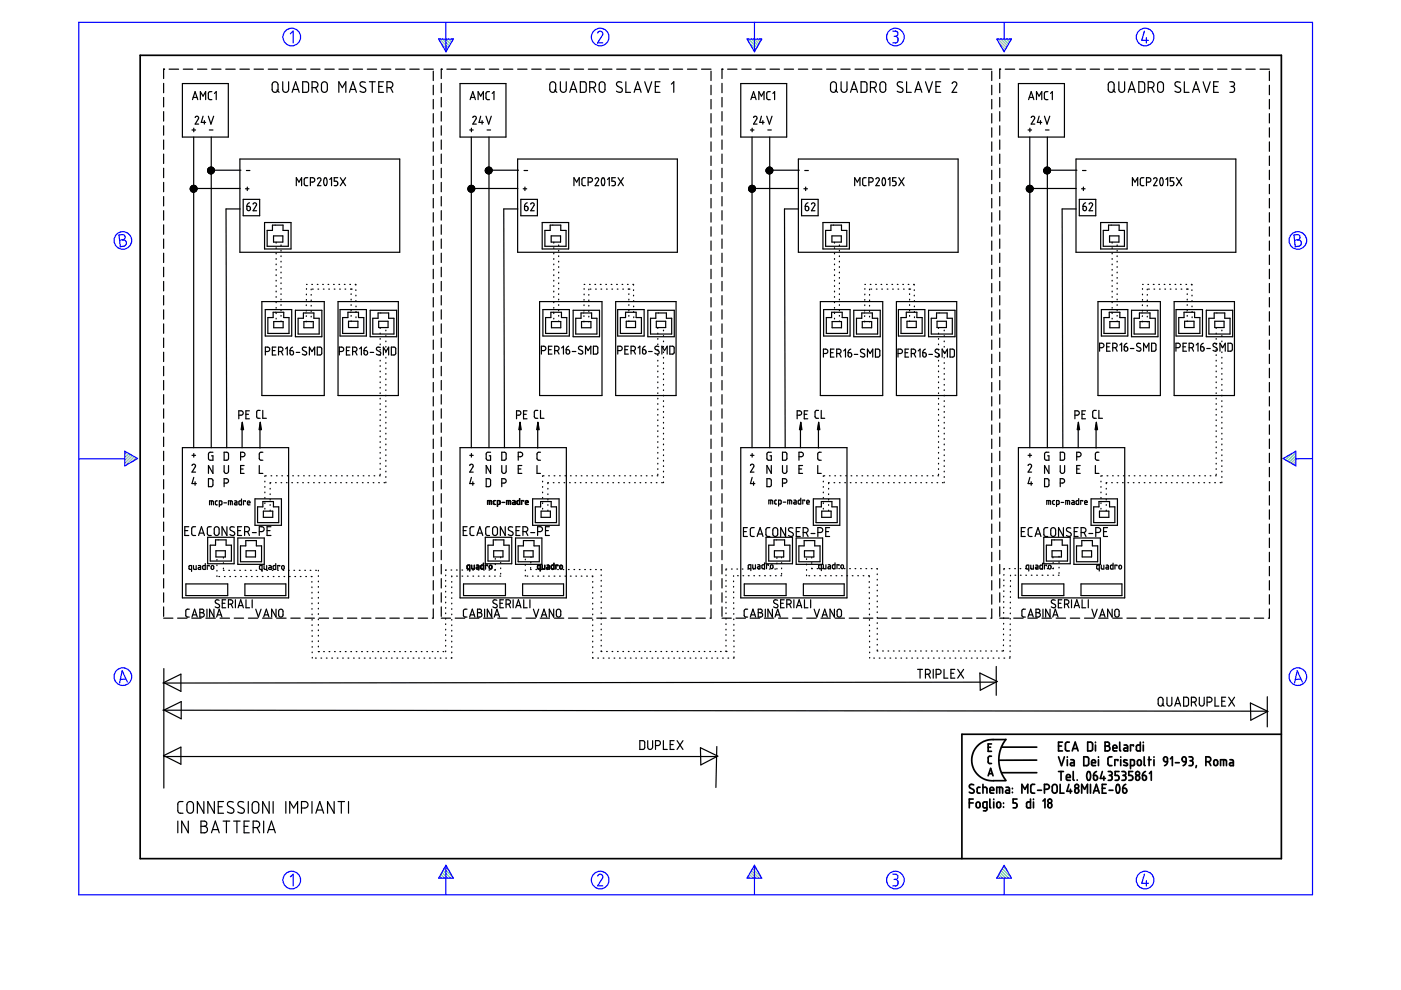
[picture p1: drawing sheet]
<svg xmlns="http://www.w3.org/2000/svg" width="297mm" height="210mm" viewBox="0 0 297 210" stroke-linecap="round" stroke-linejoin="round" font-family="sans-serif">
<g fill="none" stroke="#6c9" stroke-width=".25">
<path d="M93.3 8.3l1.8 1.8M93.5 9.1l1.3 1.4M93.9 8.3l1.4 1.4M94.3 10.6l.3 .3M94.5 8.3l1 1M95.1 8.3l.7 .6M95.8 8.3l.2 .2M158.6 8.3l1.9 1.8M158.9 9.1l1.3 1.4M159.3 8.3l1.4 1.4M159.7 10.6l.3 .3M159.9 8.3l1 1"/>
<path d="M160.5 8.3l.6 .6M161.1 8.3l.3 .2M211.6 8.3l1.8 1.8M211.8 9.1l1.4 1.4M212.2 8.3l1.4 1.4M212.7 10.6l.2 .3M212.8 8.3l1 1M213.5 8.3l.6 .6M214.1 8.3l.2 .2M26.5 95.7h.1M26.9 95.9l-.4 .5M27.3 96.1l-.8 .9"/>
<path d="M27.7 96.4l-1.2 1.2M28.1 96.6l-1.6 1.6M28.5 96.8l-1.9 1.9M28.9 97l-.8 .9M272.4 97l-.2 .3M273.9 96.2l-1.4 1.3M274.7 95.9l-1.8 1.8M274.7 98.4l-.2 .3M274.7 97.8l-.6 .6M274.7 97.2l-1 1M274.7 96.6l-1.4 1.4M93 186.1v.1"/>
<path d="M93.2 185.8l.5 .4M93.5 185.4l.8 .8M93.7 185l1.2 1.2M93.9 184.6l1.6 1.6M94.1 184.2l2 1.9M94.4 183.8l.8 .8M158.4 186.1v.1M158.6 185.8l.5 .4M158.9 185.4l.8 .8M159.1 185l1.2 1.2M159.3 184.6l1.6 1.6M159.6 184.2l1.8 1.9"/>
<path d="M159.8 183.8l.8 .8M211.3 186.1l.1 .1M211.6 185.8l.4 .4M211.8 185.4l.8 .8M212 185l1.3 1.2M212.3 184.6l1.6 1.6M212.5 184.2l1.9 1.9M212.7 183.8l.8 .8"/>
</g>
<g fill="none" stroke="#00f" stroke-width=".25">
<path d="M16.7 4.7h261.6v185h-261.6zM61.6 7.2l.5-.6v2.5M93 8.3h3.1l-1.5 2.7zM94.6 4.7v6.3M126.7 7l.5-.4 .5 .3 .1 .5-1.1 1.7h1.1M158.4 8.3h3.1l-1.5 2.7zM160 4.7v6.3M189.3 6.6h.7l.3 .3v.6l-.5 .2M189.6 7.7h.2M189.8 7.7l.5 .3 .1 .7-.4 .4h-.7M211.3 8.3h3.1l-1.5 2.7zM212.9 4.8v3.5"/>
<path d="M242.6 6.6l-.5 2h1.4M243.1 8v1.1M25.2 49.8l.9-.1 .3 .3 .1 .5-.5 .3 .5 .1 .3 .5v.3l-.4 .5-.9 .1zM26 50.8l-.7 .1M274.3 49.8l.9-.1 .3 .3 .1 .5-.5 .3 .6 .2 .1 .2 .1 .5-.3 .4-1 .2zM275.1 50.8l-.6 .1M16.8 97.3h9.7M26.5 95.7l2.7 1.5-2.7 1.6zM272.1 97.2l2.6-1.5v3.1zM278.3 97.2l-3.6 .1M26.7 144l-1.2 .1M27 144.6l-1.1-2.4-.5 2.6"/>
<path d="M275.8 144l-1.2 .1M276.1 144.6l-1.1-2.4-.5 2.6M61.6 185.9l.5-.5v2.4M94.6 183.5v6.2M94.6 183.5l1.5 2.7h-3.1zM126.7 185.8l.2-.3 .5-.1 .4 .4-.1 .4-1 1.6h1.1M160 183.5v6.2M160 183.5l1.5 2.7h-3.1zM189.3 185.4h.7l.3 .2 .1 .5-.6 .4M189.6 186.5h.2M189.8 186.5l.6 .3v.7l-.3 .3h-.8M212.9 186.2v3.5"/>
<path d="M212.9 183.5l1.5 2.7h-3.1zM242.6 185.4l-.5 1.9h1.4M243.1 186.7v1.1"/>
<circle cx="61.9" cy="7.9" r="1.87"/>
<circle cx="127.3" cy="7.9" r="1.87"/>
<circle cx="189.8" cy="7.9" r="1.87"/>
<circle cx="242.8" cy="7.9" r="1.87"/>
<circle cx="26" cy="51" r="1.87"/>
<circle cx="275.2" cy="51" r="1.87"/>
<circle cx="26" cy="143.5" r="1.87"/>
<circle cx="275.2" cy="143.5" r="1.87"/>
<circle cx="61.9" cy="186.6" r="1.87"/>
<circle cx="127.3" cy="186.6" r="1.87"/>
<circle cx="189.8" cy="186.6" r="1.87"/>
<circle cx="242.8" cy="186.6" r="1.87"/>
</g>
<g fill="none" stroke="#000" stroke-width=".36">
<path d="M29.7 11.7h242v170.4h-242zM209.5 158.4h.5M210.2 157.7h-.7v1.6h.7M210.5 156.8h2.7M210.6 156.8l-1.1 .1-1 .3-.8 .5-.7 .8-.5 .7-.4 1.1-.1 .9 .2 1.1 .3 .9 .7 .9 1.3 1 1.4 .4h3.4M212.3 158.4h7.5M213.3 156.8l-1 1.7-.5 2.2v1.3l.3 1.2 .4 1.1 .8 1.1M224.4 158.2h.7M225.3 157.4h-.9v1.8h.9M226.7 157.4h-.5l-.3 .3 .1 1.3 .2 .2h.5M227.3 159.2l.7-1.8 .6 1.8M227.5 158.7h.9"/>
<path d="M230.6 157.4h.7l.3 .2v1.3l-.2 .3h-.8zM232.3 157.4v.1M232.3 158v1.2M234.3 157.4h.7l.2 .2-.1 .5-.3 .1 .4 .1 .1 .3v.4l-.3 .2h-.7zM234.3 158.2h.5M236 158.6h.8l-.2-.5-.3-.1-.2 .1-.1 .9 .1 .2h.7M237.4 157.4v1.6l.2 .2M238.3 158h.6l.2 .3v.9h-.6a.31 .31 0 0 1-.3-.3 .31 .31 0 0 1 .3-.3h.6M240.3 158.2v-.2h-.6v1.2M241.8 157.4v1.8h-.7l-.2-.2 .1-.9 .3-.1h.5M242.4 157.4v.1M242.4 158v1.2"/>
<path d="M271.7 155.7h-67.8v26.4M205.5 170.2h.8M206.3 169.4h-.8v1.9M206.4 166.4l-.6-.1-.3 .5 .2 .2 .8 .5v.5l-.5 .2-.5-.2M207.1 170.2l.5-.1 .2 .3v.6l-.3 .3-.5-.3zM207.8 166.9h-.5l-.1 .2v1l.6 .1M208.4 166.9l.8 .2 .1 1.1M208.4 166.3v1.9M209.3 171.3l-.8-.1v-1.1l.8-.1-.1 1.7-.2 .2h-.5M209.5 164.5l.5-1.6 .5 1.6M209.7 164h.7M209.9 167.6h.8l-.2-.6-.3-.1-.3 .2v.8l.2 .3h.6"/>
<path d="M209.9 169.4v1.7l.2 .2M210.2 160.3h-.4l-.3 .3v1.1l.7 .2M210.7 169.4v.1M210.7 170v1.3M211.3 168.2v-1.3l1.2 .1 .1 1.2M211.4 170.2l.5-.1 .3 .3-.1 .7-.3 .2-.5-.3zM211.9 166.9v1.3M212.3 163.8h7.5M212.8 170.2v.1M212.8 171.1v.1M213.3 166.9h.5l.2 .3v1h-.6a.31 .31 0 0 1-.2-.4 .31 .31 0 0 1 .3-.2h.5M214.7 167.1v.1"/>
<path d="M214.7 168v.1M215.6 169.4h-.8v.8l.5 .1 .3 .3-.1 .6-.7 .1M216.7 168.2v-1.9l.6 1 .6-1v1.9M218.5 169.4v1.9l-.7-.1-.1-.2v-.8l.3-.2h.5M219.1 169.4v.1M219.1 170v1.3M219.4 166.3h-.6l-.3 .3 .1 1.4 .2 .2h.6M219.8 161.2h-8M220 167.6h.8M221.1 169.8l.5-.4v1.9M221.4 167.3l.9-.1 .2-.3-.1-.4-.3-.2h-.7v1.9M222.3 170.4l.2-.2 .4 .2v.8h-.6l-.1-.3z"/>
<path d="M223.2 166.5l.6-.2 .3 .4v1.1l-.4 .4-.4-.1-.2-.3v-1zM224.4 160.5l.7 1.8 .6-1.8M224.4 163.6h1.1M224.8 166.3v1.9h.8M225 163.6v1.8M226.1 164.8h.8l-.1-.5-.4-.1-.2 .2-.1 .8 .2 .2h.6M226.3 160.5v.1M226.3 161.1v1.2M226.6 166.3l-.4 1.5h1M226.9 167.3v.9M227 161.1h.5l.3 .2v1h-.6a.31 .31 0 0 1-.3-.3 .31 .31 0 0 1 .3-.3h.6M227.5 163.6v1.6l.3 .2"/>
<path d="M228 167.3l.3-.2 .3 .2 .1 .5-.1 .3-.4 .1-.3-.2zM228.4 165.4h.1M229.3 168.2v-1.9l.7 1 .6-1v1.9M229.8 160.5h.7l.3 .3v1.2l-.2 .3h-.8zM230.6 163.7a.53 .53 0 0 1 .5 .2 .53 .53 0 0 1 .1 .5l-.1 .7a.34 .34 0 0 1-.4 .3 .34 .34 0 0 1-.2-.4l-.1-.6zM231.2 166.3v1.9M231.4 161.7h.9v-.3l-.2-.3-.5 .1-.2 .9 .2 .2h.7M231.8 168.2l.7-1.9 .6 1.9M231.9 164.4h.6l.1 .2 .1 .5-.2 .3h-.3l-.3-.1zM232 167.7h.9M232.5 163.6l-.4 .3-.2 .5M232.9 160.5v.1"/>
<path d="M232.9 161.1v1.2M233.7 167.1h.6M233.7 163.6l-.4 1.4h1.1M234 164.6v.8M234.5 166.3h-.8v1.9h.8M235 163.6h.4l.3 .2 .1 .3-.4 .3M235.1 167.6h.9M235.2 164.4h.2M235.4 164.4l.4 .2v.5l-.3 .3h-.5M235.8 160.5h-.6l-.3 .4v1.2l.3 .2h.6M236.8 166.4a.55 .55 0 0 1 .6 .7l-.1 .8a.33 .33 0 0 1-.4 .3 .33 .33 0 0 1-.2-.5l-.1-.7zM237 161.3v-.2h-.6v1.2"/>
<path d="M237.3 163.6h-.9v.8h.6l.3 .4-.2 .6h-.7M237.6 160.5v.1M237.6 161.1v1.2M237.9 163.6h.4l.3 .2 .1 .4-.4 .2M238 167.1l.8 .1 .1 .3-.1 .6-.4 .1-.3-.2zM238.1 164.4h.2M238.3 164.4l.4 .3v.5l-.3 .2h-.5M238.7 166.3l-.4 .2-.3 .6M239 161.2l-.4-.1a.27 .27 0 0 0-.3 .1 .27 .27 0 0 0 .1 .4l.5 .2a.33 .33 0 0 1 0 .5 .33 .33 0 0 1-.5 0l-.2-.1M239.7 162.3l.8-.1v-.9l-.2-.2h-.6v1.9M240.2 163.6h-.9v.8h.6l.3 .3-.2 .7h-.7M240.9 164.5l.3-.1 .3 .1 .1 .6-.1 .2-.4 .1-.2-.1z"/>
<path d="M241.2 161.3l.2-.2 .5 .1 .1 .8-.2 .2-.3 .1-.3-.2zM242.2 164.4l.8 .1v.8l-.5 .1-.2-.1zM242.6 160.5v1.6l.2 .2M242.9 163.6l-.5 .3-.2 .5M243.4 161.1h.7M243.6 160.5v1.8M243.7 164l.4-.4v1.8M244.7 160.5v.1M244.7 161.1v1.2M246.8 160.5h.4l.3 .1v.9l-.7-.1-.1-.6zM247.5 161.5l-.1 .5-.5 .3M248.2 160.9l.4-.4v1.8"/>
<path d="M249.2 161.7h.8M250.7 160.6l.4-.1 .3 .1 .1 .9h-.5l-.3-.2zM251.5 161.5l-.1 .5-.6 .3M252.1 160.5l.7 .1 .1 .4-.4 .3M252.3 161.3h.2M252.5 161.3l.4 .2v.5l-.2 .3h-.6M253.7 162.3l-.1 .5M255.7 161.5l.8-.1 .2-.3-.1-.4-.3-.2h-.6v1.8M256.3 161.5l.4 .8M257.4 161.2l.5-.1 .3 .3-.1 .7-.2 .2-.5-.2zM258.8 162.3v-1.2l1.1 .1 .1 1.1M259.4 161.1v1.2"/>
<path d="M260.8 161.1h.5l.2 .3v.9h-.5a.31 .31 0 0 1-.3-.3 .31 .31 0 0 1 .3-.3h.5"/>
<circle cx="222.6" cy="169.8" r=".41"/>
<circle cx="228.3" cy="166.7" r=".41"/>
<circle cx="241.2" cy="164" r=".42"/>
</g>
<g fill="none" stroke="#000" stroke-width=".25">
<path d="M34.7 14.7h.1M34.7 17.7v2M34.9 14.7h-.2v2M35.9 14.7h2M38.7 17.7h9.7v11.4h-9.7zM38.9 14.7h2M41.9 14.7h2M44.9 14.7h2M44.9 19.4l-.5 .1-.2 .2v1.3l.7 .1M45.5 19.8l.3-.4v1.7M47.9 14.7h2M50.9 14.7h2"/>
<path d="M53.9 14.7h2M56.9 14.7h2M57.8 17.6l.6-.3 .5 .5v1.3l-.4 .5-.4-.1-.4-.4zM58.7 19.1l.5 .5M59.9 14.7h2M59.9 17.3v1.8l.3 .4 .3 .1 .5-.1 .2-.3v-1.9M61.9 19.6l.8-2.3 .7 2.3M62.1 19h1.1M62.9 14.7h2M64.2 17.3h.8l.4 .3v1.6l-.3 .4h-.9zM65.9 14.7h2M66.2 18.6h.7l.3-.2 .2-.5-.2-.4-.4-.2h-.6v2.3"/>
<path d="M66.9 18.6l.5 1M68.3 17.5l.7-.1 .4 .3v1.3l-.4 .6-.5-.1-.3-.4v-1.2zM68.9 14.7h2M71.8 19.6v-2.3l.8 1.3 .7-1.3v2.3M71.9 14.7h2M74.1 19.6l.7-2.3 .8 2.3M74.3 19h1.1M74.9 14.7h2M77.4 17.5l-.8-.1-.3 .3v.2l.3 .4 .8 .5 .1 .6-.6 .2-.6-.3M77.9 14.7h2M78.3 17.3h1.3M78.9 17.3v2.3"/>
<path d="M80.3 18.3h.7M80.9 14.7h2M81.3 17.3h-1v2.3h1M82 18.6l1-.1 .3-.4-.1-.5-.4-.2-.8-.1v2.3M82.8 18.6l.5 1M83.9 14.7h2M86.9 14.7h2M89.9 14.7h2M91.9 15.1v2M91.9 18.1v2M93.6 14.7h.1M93.6 17.7v2"/>
<path d="M93.7 14.7h-.1v2M94.7 14.7h2M97.5 17.7h9.8v11.4h-9.8zM97.7 14.7h2M100.7 14.7h2M103.7 14.7h2M103.8 19.4l-.5 .1-.3 .3 .1 1.2 .7 .1M104.4 19.8l.3-.4v1.7M106.7 14.7h2M109.7 14.7h2M112.7 14.7h2M115.7 14.7h2.1"/>
<path d="M116.7 17.5l.7-.1 .4 .4v1.4l-.5 .4-.4-.1-.3-.4v-1.2zM117.6 19.1l.5 .5M118.7 14.7h2M118.8 17.3v1.8l.5 .5 .5-.1 .2-.3 .1-1.9M120.8 19.6l.8-2.3 .7 2.3M121 19h1.1M121.8 14.7h1.9M123 17.3l1 .1 .3 .3v1.5l-.3 .4h-1zM124.7 14.7h2M125 18.6l1-.1 .3-.4-.1-.5-.4-.2-.8-.1v2.3M125.8 18.6l.5 1M127.1 17.6l.6-.3 .5 .5 .1 1.3-.4 .5-.5-.1-.3-.3z"/>
<path d="M127.7 14.7h2.1M130.7 14.7h2M131.8 17.5l-.8-.1-.3 .5 .2 .3 1 .6v.5l-.6 .3-.6-.3M132.7 17.3v2.3h1M133.8 14.7h1.9M134.5 19.6l.7-2.3 .7 2.3M134.7 19h1M136.7 17.3l.7 2.3 .8-2.3M136.7 14.7h2M138.9 18.3h.8M139.7 14.7h2.1M139.9 17.3h-1v2.3h1"/>
<path d="M142.3 17.8l.6-.5v2.3M142.7 14.7h2M145.8 14.7h1.9M148.7 14.7h2M150.7 15.1v2M150.7 18.1v2M153.1 14.7h.1M153.1 17.7v2M153.3 14.7h-.2v2M154.3 14.7h2M157.1 17.7h9.7v11.4h-9.7zM157.3 14.7h2"/>
<path d="M160.3 14.7h2M163.3 14.7h2M163.3 19.4l-.5 .1-.2 .2v1.3l.7 .1M163.9 19.8l.3-.4v1.7M166.3 14.7h2M169.3 14.7h2M172.3 14.7h2M175.3 14.7h2M176.3 17.5l.6-.1 .4 .3v1.3l-.4 .6-.5-.1-.3-.4v-1.2zM177.1 19.1l.5 .5M178.3 14.7h2M178.3 17.3v1.7l.2 .4 .4 .2 .4-.1 .3-.4v-1.8"/>
<path d="M180.3 19.6l.8-2.3 .7 2.3M180.5 19h1.1M181.3 14.7h2M182.6 17.3l.9 .1 .3 .3v1.5l-.3 .4h-.9zM184.3 14.7h2M184.6 18.6l.9-.1 .3-.4-.1-.5-.3-.2-.8-.1v2.3M185.3 18.6l.5 1M186.7 17.5l.6-.1 .5 .4v1.3l-.4 .5-.5-.1-.3-.3v-1.4zM187.3 14.7h2M190.3 14.7h2M191.3 17.5l-.8-.1-.3 .5 .2 .3 .9 .6 .2 .2-.1 .4-.6 .2-.6-.3M192.2 17.3v2.3h1"/>
<path d="M193.3 14.7h2M194 19.6l.7-2.3 .8 2.3M194.2 19h1M196.2 17.3l.8 2.3 .7-2.3M196.3 14.7h2M198.4 18.3h.8M199.3 14.7h2M199.5 17.3h-1.1v2.3h1.1M201.9 17.7l.4-.4 .5 .3 .1 .4-1 1.6h1M202.3 14.7h2M205.3 14.7h2M208.3 14.7h2"/>
<path d="M210.3 15.1v2M210.3 18.1v2M212 14.7h.1M212 17.7v2M212.1 14.7h-.1v2M213.1 14.7h2M215.9 17.7h9.8v11.4h-9.8zM216.1 14.7h2M219.1 14.7h2M222.1 14.7h2M222.2 19.4l-.5 .1-.3 .3 .1 1.2 .7 .1M222.7 19.8l.4-.4v1.7"/>
<path d="M225.1 14.7h2M228.1 14.7h2M231.1 14.7h2M234.1 14.7h2M235.1 17.6l.5-.3 .6 .5v1.3l-.4 .5-.5-.1-.3-.3zM236 19.1l.5 .5M237.1 14.7h2M237.2 17.3v1.8l.2 .3 .3 .2 .5-.1 .2-.3v-1.9M239.2 19.6l.7-2.3 .8 2.3M239.4 19h1.1M240.1 14.7h2M241.4 17.3h.9l.3 .3 .1 1.5-.3 .5h-1z"/>
<path d="M243.1 14.7h2M243.4 18.6h.7l.4-.2 .2-.5-.2-.4-.4-.2h-.7v2.3M244.2 18.6l.5 1M245.6 17.5l.6-.1 .5 .4v1.3l-.4 .5-.6-.1-.3-.4v-1.2zM246.1 14.7h2M249.1 14.7h2M250.2 17.5l-.8-.1-.3 .3v.2l.3 .4 .8 .5 .1 .6-.6 .2-.6-.3M251.1 17.3v2.3h1M252.1 14.7h2M252.8 19.6l.8-2.3 .7 2.3M253 19h1.1M255.1 17.3l.7 2.3 .8-2.3"/>
<path d="M255.1 14.7h2M257.3 18.3h.8M258.1 14.7h2M258.3 17.3h-1v2.3h1M260.8 17.3l.7 .1 .2 .3-.1 .5-.4 .1M261 18.3h.2M261.1 14.7h2M261.2 18.3l.5 .3v.6l-.3 .4h-.6M264.1 14.7h2M267.1 14.7h2M269.1 15.1v2M269.1 18.1v2"/>
<path d="M34.7 20.7v2M34.7 23.7v2M34.7 26.7v2M34.7 29.7v2M34.7 32.7v2M34.7 35.7v2M34.7 38.7v2M40.7 27.6h.8M40.7 39.4l-.3 .3M40.8 21.1l.6-1.7 .5 1.7M40.8 39.3l-.4 .5M41 20.7h.8"/>
<path d="M41 39.3l-.7 .7M41.1 29.1v65.8M41.1 40h9.8M41.1 39.3l-.8 .7M41.1 27.2v.7M41.2 39.3l-.9 .9M41.3 39.3l-.9 .9M41.3 39.4l-.9 .9M41.4 24.9l.3-.3 .4 .2v.3l-.7 1.2h.7M41.4 39.4l-1 1M41.5 39.4l-1 1M41.5 39.5l-1 1"/>
<path d="M41.6 39.5l-1 1M41.6 39.6l-1 1M41.7 39.6l-1 1M41.7 39.8l-.9 .9M41.7 39.8l-.8 .9M41.8 39.9l-.8 .8M41.8 40l-.8 .7M42.5 21.1v-1.7l.6 1 .5-1v1.7M43.1 24.6l-.4 1.4h.9M43.3 25.6v.7M44.2 24.6l.5 1.7 .6-1.7M44.3 35.7l-.3 .2"/>
<path d="M44.3 35.6l-.2 .2M44.4 27.6h.7M44.4 35.7l-.4 .5M44.5 35.5l-.3 .2M44.6 35.4l-.2 .3M44.7 35.4l-.7 .7M44.8 29.1v65.8M44.8 36.1h6.3M44.8 35.7l-.7 .7M44.9 35.7l-.8 .8M44.9 35.4l-.9 .9M45 36.5l-.3 .4"/>
<path d="M45 36.1l-.6 .7M45 36.6l-.2 .3M45 35.5l-.3 .2M45 35.6v.1M45.1 35.5h-.1M45.1 35.6l-.9 1 1-1M45.3 35.6l-.1 .1M45.3 35.7l-1 1 .7-.8M45.3 35.7l-.3 .2M45.4 35.8l-1.1 .9M45.4 35.8l-.4 .4M45.4 36.4l-.5 .5"/>
<path d="M45.4 35.9l-.9 .9M45.4 36l-.4 .3M45.4 36.3l-.4 .4M45.5 36.1l-.9 .8M45.5 36.1l-.5 .5M50.9 33.7h33.9v19.8h-33.9zM52.2 36.2h.8M52.4 39.7v.7M62.8 39.4v-1.7l.6 .9 .5-.9v1.7M65.3 37.7h-.6l-.2 .4v1.1l.2 .1 .6 .1M65.8 38.6l.8-.1 .1-.6-.3-.2h-.6v1.7M67.3 38l.3-.3 .4 .2v.3l-.7 1.2h.8"/>
<path d="M68.8 37.8a.5 .5 0 0 1 .5 .1 .5 .5 0 0 1 .1 .6l-.1 .6a.32 .32 0 0 1-.5 .2 .32 .32 0 0 1-.1-.4l-.1-.6zM69.9 38.1l.4-.4v1.7M71.6 37.7h-.7v.7h.5l.2 .4-.2 .5-.5 .1M72.2 37.7l1.1 1.7M73.3 37.7l-1.1 1.7M91.9 21.1v2M91.9 24.1v2M91.9 27.1v2M91.9 30.1v2M91.9 33.1v2M91.9 36.1v2M91.9 39.1v2"/>
<path d="M93.6 20.7v2M93.6 23.7v2M93.6 26.7v2M93.6 29.7v2M93.6 32.7v2M93.6 35.7v2M93.6 38.7v2M99.6 39.4l-.3 .2M99.6 27.6h.7M99.7 21.1l.5-1.7 .6 1.7M99.7 39.3l-.4 .5M99.8 20.7h.8"/>
<path d="M99.9 39.3l-.7 .6M99.9 40h9.9M99.9 29.1v65.8M99.9 39.3l-.7 .7M99.9 27.2v.7M100.2 39.3l-.9 1M100.2 24.9l.4-.3 .3 .2 .1 .3-.8 1.2h.8M100.2 39.4l-.9 .9M100.3 39.4l-1 1M100.4 39.5l-1 1M100.4 39.5l-.9 1.1 1-1.1M100.5 39.6l-1 1"/>
<path d="M100.6 39.7l-1 .9M100.6 39.8l-.9 .9M100.6 39.9l-.8 .8M100.6 40l-.7 .7M101.4 21.1v-1.7l.5 1 .6-1v1.7M101.9 24.6l-.3 1.4h.9M102.2 25.6v.7M103 24.6l.6 1.7 .6-1.7M103 35.7v.1M103.3 27.6h.7M103.3 35.5l-.4 .4M103.5 35.7l-.6 .6"/>
<path d="M103.5 35.4l-.6 .7M103.6 35.4l-.7 .7M103.7 36.1h6.2M103.7 29.1v65.8M103.7 35.4l-.3 .3M103.8 35.4l-.9 .9M103.9 35.5l-1 .9M103.9 36.6l-.2 .3M103.9 36.4l-.4 .5M103.9 36l-.7 .7M103.9 35.6l-.1 .1M103.9 35.5l-.9 1"/>
<path d="M104 35.5l-.1 .2M104.1 35.6l-1.1 1 .8-.9M104.1 35.6l-1 1.1M104.2 35.7l-1.1 1M104.2 36.6l-.2 .1M104.2 35.8l-.9 1M104.2 35.8l-.3 .4M104.3 35.9l-1 .9M104.3 35.9l-.4 .4M104.3 36.2l-.5 .7M104.3 36l-.8 .9M104.3 36.1l-.4 .5"/>
<path d="M109.7 33.7h33.9v19.8h-33.9zM111.1 36.2h.8M111.3 39.7v.7M121.7 39.4v-1.7l.6 .9 .5-.9v1.7M124.1 37.7h-.5l-.2 .3v1.2l.2 .1 .5 .1M124.7 38.6l.7-.1 .2-.3-.1-.4-.3-.1h-.5v1.7M126.2 38l.2-.3a.37 .37 0 0 1 .4 .1 .37 .37 0 0 1 .1 .4l-.7 1.2h.7M127.7 37.8a.54 .54 0 0 1 .5 .7l-.1 .5a.32 .32 0 0 1-.4 .3 .32 .32 0 0 1-.2-.4v-.5zM128.8 38.1l.4-.4v1.7M130.5 37.7h-.8v.7h.5l.3 .3-.2 .6-.6 .1M131 37.7l1.2 1.7M132.2 37.7l-1.2 1.7"/>
<path d="M150.7 21.1v2M150.7 24.1v2M150.7 27.1v2M150.7 30.1v2M150.7 33.1v2M150.7 36.1v2M150.7 39.1v2M153.1 20.7v2M153.1 23.7v2M153.1 26.7v2M153.1 29.7v2M153.1 32.7v2"/>
<path d="M153.1 35.7v2M153.1 38.7v2M159.1 39.4l-.3 .2M159.1 27.6h.8M159.2 21.1l.6-1.7 .5 1.7M159.3 39.3l-.6 .6M159.3 20.7h.9M159.4 39.3l-.7 .6M159.4 40h9.9M159.4 29.1v65.8M159.5 27.2v.7M159.6 39.3l-.9 .8"/>
<path d="M159.7 39.3l-1 .9M159.7 39.3l-.9 1M159.8 24.9l.3-.3 .4 .2v.4l-.7 1.1h.7M159.8 39.4l-1 1M159.9 39.4l-1.1 1M159.9 39.5l-1 1M160 39.5l-1.1 1M160 39.9l.1-.1-1 .9M160 39.9l-.8 .8M160 39.6l-1 1M160 39.5h.1M160 39.6v.1"/>
<path d="M160.1 39.6l-1.1 1M160.1 39.9l-.8 .8M160.2 39.9l-.9 .8M160.9 21.1v-1.7l.5 1 .6-1v1.7M161.4 24.6l-.3 1.4h.9M161.7 25.6v.7M162.6 24.6l.5 1.7 .6-1.7M162.6 35.7l-.1 .1M162.8 36.5l-.2 .2M162.8 36.6l-.1 .1M162.8 36l-.4 .4M162.8 35.9l-.4 .3"/>
<path d="M162.8 35.6l-.4 .4M162.8 27.6h.7M163 35.5l-.3 .2M163 35.7l-.6 .6M163 35.4l-.6 .7M163.2 35.4l-.3 .3M163.2 36.1h6.3M163.2 29.1v65.8M163.2 35.4l-.4 .5M163.3 35.5l-.8 .9M163.4 35.5l-.6 .7M163.5 35.5l-1 1 .3-.2"/>
<path d="M163.5 35.7l-.9 .9M163.5 35.5l-.7 .8M163.6 35.6l-.1 .1M163.6 35.6l-.8 1M163.7 35.7l-1 1 1-.9M163.7 36.6l-.1 .1M163.8 35.8l-1 1M163.8 35.9l-.9 .9M163.8 36.4l-.4 .4M163.8 36l-.8 .9M163.9 36.2l-.7 .7M163.9 36l-.9 .9"/>
<path d="M169.3 33.7h33.8v19.8h-33.8zM170.6 36.2h.8M170.8 39.7v.7M181.2 39.4v-1.7l.6 .9 .5-.9v1.7M183.6 37.7h-.4l-.3 .3v1.2l.3 .1 .4 .1M184.2 38.6h.6l.2-.2 .1-.3-.1-.3-.8-.1v1.7M185.7 38l.4-.3 .4 .3-.8 1.4h.8M187.2 37.8a.54 .54 0 0 1 .5 .7v.5a.32 .32 0 0 1-.4 .3 .32 .32 0 0 1-.3-.4v-.7zM188.3 38.1l.4-.4v1.7M190 37.7h-.7v.7h.4l.3 .3-.1 .6-.6 .1M190.6 37.7l1.1 1.7M191.7 37.7l-1.1 1.7"/>
<path d="M210.3 21.1v2M210.3 24.1v2M210.3 27.1v2M210.3 30.1v2M210.3 33.1v2M210.3 36.1v2M210.3 39.1v2M212 20.7v2M212 23.7v2M212 26.7v2M212 29.7v2M212 32.7v2"/>
<path d="M212 35.7v2M212 38.7v2M217.9 39.5l-.2 .1M218 27.6h.7M218.1 21.1l.5-1.7 .6 1.7M218.1 39.3l-.5 .5M218.2 20.7h.8M218.2 39.3l-.6 .6M218.3 40h9.9M218.3 29.1v65.8M218.4 27.2v.7M218.4 39.3l-.8 .8"/>
<path d="M218.5 39.3l-.9 .9M218.6 39.3l-1 1M218.6 24.9l.3-.3 .5 .2v.3l-.8 1.2h.8M218.7 39.4l-1 1M218.8 39.5l-1 1M218.8 39.6l-.9 1M218.9 39.6l-1 1M218.9 39.6l-.1 .2M219 39.7l-1 1M219 39.8l-1 .9M219 39.9l-.9 .8M219 39.9l-.2 .2"/>
<path d="M219.8 21.1v-1.7l.5 1 .6-1v1.7M220.3 24.6l-.4 1.4h1M220.6 25.6v.7M221.4 24.6l.6 1.7 .6-1.7M221.6 36.5l-.1 .1M221.6 36.3l-.2 .2M221.6 35.9l-.3 .3M221.6 35.6l-.3 .4M221.7 27.6h.7M221.8 35.5l-.2 .2M221.9 35.4l-.6 .6M222 35.4l-.3 .3"/>
<path d="M222.1 36.1h6.2M222.1 29.1v65.8M222.1 35.4l-.8 .8M222.2 35.5l-.9 .8M222.2 35.7l-.6 .6M222.2 35.5l-.9 .9M222.4 35.5l-1 1M222.5 35.6l-1.1 1M222.5 35.6l-.9 1M222.6 35.7l-1 1M222.6 35.8l-1 .9M222.6 36.5l-.2 .3"/>
<path d="M222.7 35.8l-1 1M222.7 35.9l-1 .9M222.7 36.4l-.5 .4M222.7 36.2l-.6 .7M222.7 36l-.8 .9M222.7 36l-.9 .9M222.7 36.2l-.7 .7M228.1 33.7h33.9v19.8h-33.9zM229.5 36.2h.8M229.7 39.7v.7M240.1 39.4v-1.7l.5 .9 .6-.9v1.7M242.5 37.7h-.5l-.2 .3v1.2l.2 .1 .5 .1"/>
<path d="M243.1 38.6h.5l.3-.2 .1-.4-.2-.2-.7-.1v1.7M244.6 38l.3-.3 .4 .2v.3l-.7 1.2h.7M246 37.8a.47 .47 0 0 1 .6 .1 .47 .47 0 0 1 0 .6l-.1 .5a.34 .34 0 0 1-.4 .3 .34 .34 0 0 1-.2-.5zM247.2 38.1l.4-.4v1.7M248.9 37.7h-.8v.7h.5l.3 .4-.2 .5-.6 .1M249.4 37.7l1.1 1.7M250.5 37.7l-1.1 1.7M269.1 21.1v2M269.1 24.1v2M269.1 27.1v2M269.1 30.1v2M269.1 33.1v2"/>
<path d="M269.1 36.1v2M269.1 39.1v2M34.7 41.7v2M34.7 44.7v2M34.7 47.7v2M34.7 50.7v2M34.7 53.7v2M34.7 56.7v2M34.7 59.7v2M41.6 40.4l-.1 .2M41.8 40.2l-.6 .5M41.8 40.1l-.7 .6"/>
<path d="M50.9 44.3h-3l.2 50.6M51.6 42.3h3.5v3.4h-3.5zM52 40h.8M52.3 43.8h.6l.2 .2v.4a.37 .37 0 0 1-.4 .3 .37 .37 0 0 1-.4-.4zM52.9 43l-.4 .2-.2 .6M53.7 43.3l.2-.3h.2a.35 .35 0 0 1 .2 .6l-.6 1.1h.7M56.1 47.2h5.6v5.6h-5.6zM57.8 47.7h2.2v1.2h1.1v3.3h-4.5v-3.3h1.2zM58 50h2v1.3h-2zM58.5 51.4v.1M58.5 52.5v.2M58.5 53.7v.1"/>
<path d="M58.5 54.8v.2M58.5 56v.1M58.5 57.1v.2M58.5 58.3v.1M58.5 59.4v.2M59.6 51.9v.2M59.6 53.1v.1M59.6 54.3v.1M59.6 55.4v.1M59.6 56.5v.2M59.6 57.7v.1M59.6 58.8v.2"/>
<path d="M59.6 60v.1M91.9 42.1v2M91.9 45.1v2M91.9 48.1v2M91.9 51.1v2M91.9 54.1v2M91.9 57.1v2M93.6 41.7v2M93.6 44.7v2M93.6 47.7v2M93.6 50.7v2M93.6 53.7v2"/>
<path d="M93.6 56.7v2M93.6 59.7v2M99.2 40.1l.9-.8-.9 .9M100.5 40.4l-.2 .2M100.6 40.2l-.5 .5M100.6 40.1l-.6 .6M109.8 44.3h-3l.2 50.6M110.4 42.3h3.5v3.4h-3.5zM110.9 40h.8M111.2 43.8l.7 .1 .1 .4-.2 .3h-.5zM111.8 43l-.5 .3-.1 .5M112.5 43.3a.38 .38 0 0 1 .4-.3 .38 .38 0 0 1 .4 .3l-.8 1.4h.8"/>
<path d="M115 47.2h5.6v5.6h-5.6zM116.6 47.7h2.3v1.2h1.1v3.3h-4.5v-3.3h1.1zM116.9 50h2v1.3h-2zM117.4 51.4v.1M117.4 52.5v.2M117.4 53.7v.1M117.4 54.8v.2M117.4 56v.1M117.4 57.1v.2M117.4 58.3v.1M117.4 59.4v.2M118.4 51.9v.2"/>
<path d="M118.4 53.1v.1M118.4 54.3v.1M118.4 55.4v.1M118.4 56.5v.2M118.4 57.7v.1M118.4 58.8v.2M118.4 60v.1M150.7 42.1v2M150.7 45.1v2M150.7 48.1v2M150.7 51.1v2M150.7 54.1v2"/>
<path d="M150.7 57.1v2M153.1 41.7v2M153.1 44.7v2M153.1 47.7v2M153.1 50.7v2M153.1 53.7v2M153.1 56.7v2M153.1 59.7v2M160 40.4l-.3 .3M160 40.2l-.6 .5M160 40.5h.1M160.1 40.3l-.3 .3"/>
<path d="M160.2 40.1l-.7 .6M160.2 40l-.2 .3M169.3 44.3h-3l.2 50.6M169.9 42.3h3.6v3.4h-3.6zM170.4 40h.8M170.7 43.8l.7 .1-.1 .7h-.5zM171.3 43l-.4 .2-.2 .6M172 43.3a.38 .38 0 0 1 .4-.3 .38 .38 0 0 1 .4 .3l-.8 1.4h.8M174.5 47.2h5.6v5.6h-5.6zM176.2 47.7h2.2v1.2h1.1v3.3h-4.5v-3.3h1.2zM176.4 50h2v1.3h-2zM176.9 51.4v.1"/>
<path d="M176.9 52.5v.2M176.9 53.7v.1M176.9 54.8v.2M176.9 56v.1M176.9 57.1v.2M176.9 58.3v.1M176.9 59.4v.2M178 51.9v.2M178 53.1v.1M178 54.3v.1M178 55.4v.1M178 56.5v.2"/>
<path d="M178 57.7v.1M178 58.8v.2M178 60v.1M210.3 42.1v2M210.3 45.1v2M210.3 48.1v2M210.3 51.1v2M210.3 54.1v2M210.3 57.1v2M212 41.7v2M212 44.7v2M212 47.7v2"/>
<path d="M212 50.7v2M212 53.7v2M212 56.7v2M212 59.7v2M218.8 40.4l-.3 .3M218.8 40.2l-.5 .5M218.9 40.4l-.1 .1M219 40.3l-.4 .4M219 40.1l-.2 .2M219.1 40l-.7 .7M228.2 44.3h-3l.1 50.6M228.8 42.3h3.5v3.4h-3.5z"/>
<path d="M229.3 40h.8M229.6 43.8l.7 .1 .1 .5-.2 .2-.3 .1-.2-.2zM230.2 43l-.4 .2-.2 .6M230.9 43.3l.4-.3 .3 .2v.3l-.7 1.2h.8M233.4 47.2h5.6v5.6h-5.6zM235 47.7h2.3v1.2h1.1v3.3h-4.5v-3.3h1.1zM235.2 50h2v1.3h-2zM235.8 51.4v.1M235.8 52.5v.2M235.8 53.7v.1M235.8 54.8v.2M235.8 56v.1"/>
<path d="M235.8 57.1v.2M235.8 58.3v.1M235.8 59.4v.2M236.9 51.9v.2M236.9 53.1v.1M236.9 54.3v.1M236.9 55.4v.1M236.9 56.5v.2M236.9 57.7v.1M236.9 58.8v.2M236.9 60v.1M269.1 42.1v2"/>
<path d="M269.1 45.1v2M269.1 48.1v2M269.1 51.1v2M269.1 54.1v2M269.1 57.1v2M34.7 62.7v2M34.7 65.7v2M34.7 68.7v2M34.7 71.7v2M34.7 74.7v2M34.7 77.7v2M55.5 63.9h13.2v20h-13.2z"/>
<path d="M56.2 65.6h5.6v5.6h-5.6zM56.3 74.5l.7-.1 .2-.3-.1-.3-.3-.2h-.5v1.7M57.7 74.3h.6M57.9 66.2h2.3v1.1h1.1v3.4h-4.5v-3.4h1.1zM58 68.2h2v1.3h-2zM58.5 73.6h-.8v1.7h.8M58.5 60.6v.1M58.5 61.7v.2M58.5 62.9v.1M58.5 64v.2M58.5 65.2v.1M58.5 66.3v.2"/>
<path d="M58.5 67.5v.1M59.1 74.5h.7l.2-.4-.1-.4-.8-.1v1.7M59.6 61.2v.1M59.6 62.3v.1M59.6 63.4v.2M59.6 64.6v.1M59.6 65.7v.2M59.6 66.9v.1M59.6 68.1v.1M59.6 74.5l.4 .8M60.6 74l.3-.4v1.7M61.5 74.3l.6 .1 .1 .6-.1 .2-.3 .1-.2-.2z"/>
<path d="M62 73.6l-.4 .3-.1 .4M62.6 65.8h5.6v5.6h-5.6zM62.8 74.7h.7M64.3 66.4h2.2v1.1h1.2v3.3h-4.5v-3.3h1.1zM64.4 68.2h2v1.3h-2zM64.9 68.1v.1M64.9 73.7l-.6-.1-.2 .4 .1 .2 .8 .5v.4l-.5 .2-.4-.2M64.9 64.6v.2M64.9 65.8v.2M64.9 67v.1M65 62.4v.1M65 63.5v.1"/>
<path d="M65 61.2v.1M65 60.3h.1M65.6 75.3v-1.7l.5 .9 .6-.9v1.7M66 61.3v.1M66 62.4v.2M66 63.6v.2M66 64.7v.2M66 65.9v.1M66 67.1v.1M66 68.2h.1M66.1 60.3h.2M66.3 61.3h.1"/>
<path d="M67.3 73.6h.6l.3 .2v1.1l-.3 .4h-.6zM67.3 60.3h.1M67.4 61.3h.2M68.4 60.3h.2M68.6 61.3h.1M69.6 60.3h.1M69.7 61.3h.1M70.7 60.3h.2M70.9 61.3h.1M71.7 63.9h12.8v20h-12.8zM71.9 60.3h.1M71.9 74.5l.8-.1 .2-.3-.2-.4-.8-.1v1.7"/>
<path d="M72 61.3h.2M72.1 65.6h5.6v5.6h-5.6zM73 60.3h.2M73.2 61.3h.1M73.4 74.3h.6M73.8 66.2h2.2v1.1h1.1v3.4h-4.5v-3.4h1.2zM73.9 68.1h2v1.3h-2zM74.2 60.3h.1M74.2 73.6h-.8v1.7h.8M74.3 61.3h.2M74.4 61.3h.1M74.4 62.3v.1"/>
<path d="M74.4 63.4v.2M74.4 64.6v.1M74.4 65.7v.2M74.4 66.9v.2M74.4 68.1v.1M74.8 74.5l.7-.1 .2-.3-.1-.3-.3-.2h-.5v1.7M75.3 60.3l.1 .2M75.3 74.5l.4 .8M75.4 61.4l.1 .2M75.5 62.6v.1M75.5 63.7v.2M75.5 64.9v.1"/>
<path d="M75.5 66v.2M75.5 67.2v.2M76.2 74l.4-.4v1.7M77.2 74.3h.4l.3 .2-.1 .7-.3 .1-.2-.2zM77.7 73.6l-.4 .3-.1 .4M78.5 65.8h5.6v5.6h-5.6zM78.5 74.7h.7M79 67.5h1.2v-1.1h2.2v1.1h1.1v3.3h-4.5zM80.3 68.1h2v1.3h-2zM80.6 69.5v.1M80.6 70.6v.2M80.6 71.8v.1"/>
<path d="M80.6 72.9v.2M80.6 74.1v.1M80.6 75.2v.2M80.6 76.4v.1M80.6 77.5v.2M80.6 78.7v.1M80.6 79.8v.2M80.6 73.7l-.6-.1-.2 .5 .8 .6 .1 .4-.5 .2-.4-.2M81.3 75.3v-1.7l.6 .9 .5-.9v1.7M81.8 70v.1M81.8 71.2v.1M81.8 72.3v.2"/>
<path d="M81.8 73.4v.2M81.8 74.6v.2M81.8 75.8v.1M81.8 76.9v.1M81.8 78.1v.1M81.8 79.2v.2M83 73.6h.7l.2 .3v1.1l-.3 .3h-.6zM91.9 60.1v2M91.9 63.1v2M91.9 66.1v2M91.9 69.1v2M91.9 72.1v2"/>
<path d="M91.9 75.1v2M91.9 78.1v2M93.6 62.7v2M93.6 65.7v2M93.6 68.7v2M93.6 71.7v2M93.6 74.7v2M93.6 77.7v2M114.4 63.9h13.2v20h-13.2zM114.8 74.3h.7l.2-.4v-.3l-.3-.2h-.6v1.7M115.1 65.6h5.6v5.6h-5.6zM116.3 74.1h.6"/>
<path d="M116.8 66.2h2.2v1.1h1.2v3.4h-4.5v-3.4h1.1zM116.9 68.2h2v1.3h-2zM117 73.4h-.7v1.7h.7M117.4 60.6v.1M117.4 61.7v.2M117.4 62.9v.1M117.4 64v.2M117.4 65.2v.1M117.4 66.3v.2M117.4 67.5v.1M117.6 74.3h.7l.2-.3-.1-.5-.8-.1v1.7M118.2 74.3l.3 .8"/>
<path d="M118.4 61.2v.1M118.4 62.3v.1M118.4 63.4v.2M118.4 64.6v.1M118.4 65.7v.2M118.4 66.9v.1M118.4 68.1v.1M119.1 73.8l.4-.4v1.7M120 74.1l.7 .2 .1 .5-.2 .2-.3 .1-.2-.2zM120.6 73.4l-.4 .2-.2 .5M121.3 74.5h.8M121.5 65.8h5.6v5.6h-5.6z"/>
<path d="M123.2 66.4h2.2v1.1h1.2v3.3h-4.5v-3.3h1.1zM123.3 68.2h2v1.3h-2zM123.5 73.5l-.6-.1-.3 .4 .2 .3 .7 .4v.5l-.4 .1-.5-.2M123.8 67v.1M123.8 68.1v.1M123.8 63.5v.1M123.8 64.6v.2M123.8 65.8v.2M123.8 60.3h.2M123.8 61.2v.1M123.8 62.4v.1M124.1 75.1v-1.7l.6 .9 .6-.9v1.7"/>
<path d="M124.8 61.3v.1M124.8 62.4v.2M124.8 63.6v.2M124.8 64.7v.2M124.8 65.9v.1M124.8 67.1v.1M124.8 68.2h.1M125 60.3h.1M125.1 61.3h.2M125.8 73.4h.6l.3 .2v1.2l-.2 .3h-.7zM126.1 60.3h.2M126.3 61.3h.1"/>
<path d="M127.3 60.3h.1M127.4 61.3h.2M128.4 60.3h.2M128.6 61.3h.1M129.6 60.3h.1M129.7 61.3h.2M130.5 63.9h12.8v20h-12.8zM130.7 60.3h.2M130.9 61.3h.1M131 65.6h5.6v5.6h-5.6zM131 74.3h.7l.2-.4-.1-.3-.2-.2h-.6v1.7M131.9 60.3h.1"/>
<path d="M132 61.3h.2M132.5 74.1h.6M132.6 66.2h2.3v1.1h1.1v3.4h-4.5v-3.4h1.1zM132.8 68.1h1.9v1.3h-1.9zM133 60.3h.2M133.2 61.3h.1M133.2 73.4h-.7v1.7h.7M133.3 61.3h.1M133.3 62.3v.1M133.3 63.4v.2M133.3 64.6v.1M133.3 65.7v.2"/>
<path d="M133.3 66.9v.2M133.3 68.1v.1M133.8 74.3l.8-.1 .1-.2-.1-.5-.8-.1v1.7M134.2 60.3l.1 .2M134.3 61.4v.2M134.3 62.6v.1M134.3 63.7v.2M134.3 64.9v.1M134.3 66l.1 .2M134.3 74.3l.4 .8M134.4 67.2v.2M135.3 73.8l.4-.4v1.7"/>
<path d="M136.2 74.1l.7 .2 .1 .5-.2 .2-.3 .1-.2-.2zM136.8 73.4l-.4 .2-.2 .5M137.4 65.8h5.6v5.6h-5.6zM137.5 74.5h.8M139 66.4h2.3v1.1h1.1v3.3h-4.5v-3.3h1.1zM139.1 68.1h2v1.3h-2zM139.5 69.5v.1M139.5 70.6v.2M139.5 71.8v.1M139.5 72.9v.2M139.5 74.1v.1M139.5 75.2v.2"/>
<path d="M139.5 76.4v.1M139.5 77.5v.2M139.5 78.7v.1M139.5 79.8v.2M139.7 73.5l-.6-.1-.3 .4 .2 .3 .7 .4v.5l-.4 .1-.5-.2M140.3 75.1v-1.7l.6 .9 .6-.9v1.7M140.7 70v.1M140.7 71.2v.1M140.7 72.3v.2M140.7 73.4v.2M140.7 74.6v.2M140.7 75.8v.1"/>
<path d="M140.7 76.9v.1M140.7 78.1v.1M140.7 79.2v.2M142 73.4h.6l.3 .2v1.2l-.2 .3h-.7zM150.7 60.1v2M150.7 63.1v2M150.7 66.1v2M150.7 69.1v2M150.7 72.1v2M150.7 75.1v2M150.7 78.1v2M153.1 62.7v2"/>
<path d="M153.1 65.7v2M153.1 68.7v2M153.1 71.7v2M153.1 74.7v2M153.1 77.7v2M173.9 63.9h13.3v20h-13.3zM174.6 75h.6l.2-.2 .1-.4-.2-.3-.7-.1v1.7M174.6 65.6h5.6v5.6h-5.6zM176.1 74.8h.5M176.3 66.2h2.3v1.1h1.1v3.4h-4.5v-3.4h1.1zM176.4 68.2h2v1.3h-2zM176.8 74h-.7v1.7h.7"/>
<path d="M176.9 60.6v.1M176.9 61.7v.2M176.9 62.9v.1M176.9 64v.2M176.9 65.2v.1M176.9 66.3v.2M176.9 67.5v.1M177.4 75l.7-.1 .2-.4-.1-.3-.8-.2v1.7M177.9 75l.4 .7M178 61.2v.1M178 62.3v.1M178 63.4v.2"/>
<path d="M178 64.6v.1M178 65.7v.2M178 66.9v.1M178 68.1v.1M178.9 74.4l.4-.4v1.7M179.8 74.8l.7 .1 .1 .5-.2 .2-.3 .1-.2-.2zM180.4 74l-.5 .3-.1 .5M181 65.8h5.6v5.6h-5.6zM181.1 75.1h.8M182.7 66.4h2.3v1.1h1.1v3.3h-4.5v-3.3h1.1zM182.8 68.2h2v1.3h-2zM183.3 74.1l-.6-.1a.38 .38 0 0 0-.3 .4 .38 .38 0 0 0 .2 .3l.7 .4 .1 .3-.4 .3-.6-.2"/>
<path d="M183.3 65.8v.2M183.3 67v.1M183.3 68.1v.1M183.3 63.5v.1M183.3 64.6v.2M183.4 60.3h.1M183.4 61.2v.1M183.4 62.4l-.1 .1M183.9 75.7v-1.7l.6 1 .5-1v1.7M184.4 61.3v.1M184.4 62.4v.2M184.4 63.6v.2"/>
<path d="M184.4 64.7v.2M184.4 65.9v.1M184.4 67.1v.1M184.4 68.2h.1M184.5 60.3h.2M184.7 61.3h.1M185.6 74h.7l.2 .3v1.1l-.2 .3h-.7zM185.7 60.3h.1M185.8 61.3h.1M186.8 60.3h.1M186.9 61.3h.2M188 60.3h.1"/>
<path d="M188.1 61.3h.2M189.1 60.3h.2M189.3 61.3h.1M190.1 63.9h12.7v20h-12.7zM190.2 60.3h.2M190.4 75h.6l.2-.2 .1-.3-.1-.4-.8-.1v1.7M190.4 61.3h.1M190.5 65.6h5.6v5.6h-5.6zM191.4 60.3h.2M191.6 61.3h.1M191.9 74.8h.6M192.2 66.2h2.2v1.1h1.1v3.4h-4.5v-3.4h1.2z"/>
<path d="M192.3 68.1h2v1.3h-2zM192.6 60.3h.1M192.6 74h-.7v1.7h.7M192.7 61.3h.1M192.8 61.3h.1M192.8 62.3v.1M192.8 63.4v.2M192.8 64.6v.1M192.8 65.7v.2M192.8 66.9v.2M192.8 68.1v.1M193.2 75l.8-.2 .1-.3-.1-.3-.8-.2v1.7"/>
<path d="M193.7 60.3l.1 .2M193.8 75l.3 .7M193.8 61.4v.2M193.8 62.6v.1M193.9 63.7v.2M193.9 64.9v.1M193.9 66v.2M193.9 67.2v.2M194.7 74.4l.4-.4v1.7M195.6 74.8l.7 .1 .1 .5-.1 .2-.3 .1-.3-.2zM196.2 74l-.4 .3-.2 .5M196.9 65.8h5.6v5.6h-5.6z"/>
<path d="M196.9 75.1h.8M198.6 66.4h2.2v1.1h1.1v3.3h-4.5v-3.3h1.2zM198.7 68.1h2v1.3h-2zM199 69.5v.1M199 70.6v.2M199 71.8v.1M199 72.9v.2M199 74.1v.1M199 75.2v.2M199 76.4v.1M199 77.5v.2M199 78.7v.1"/>
<path d="M199 79.8v.2M199.1 74.1l-.6-.1-.3 .4 .2 .3 .7 .4 .1 .4-.3 .2-.7-.2M199.7 75.7v-1.7l.6 1 .6-1v1.7M200.2 70v.1M200.2 71.2v.1M200.2 72.3v.2M200.2 73.4v.2M200.2 74.6v.2M200.2 75.8v.1M200.2 76.9v.1M200.2 78.1v.1M200.2 79.2v.2"/>
<path d="M201.4 74h.6l.3 .2 .1 1.2-.3 .3h-.7zM210.3 60.1v2M210.3 63.1v2M210.3 66.1v2M210.3 69.1v2M210.3 72.1v2M210.3 75.1v2M210.3 78.1v2M212 62.7v2M212 65.7v2M212 68.7v2M212 71.7v2"/>
<path d="M212 74.7v2M212 77.7v2M232.8 63.9h13.2v20h-13.2zM233.1 73.7l.8-.1 .2-.3-.1-.4-.9-.1v1.7M233.5 65.6h5.6v5.6h-5.6zM234.6 73.5h.6M235.2 66.2h2.2v1.1h1.1v3.4h-4.4v-3.4h1.1zM235.3 68.2h2v1.3h-2zM235.4 72.8h-.8v1.7h.8M235.8 60.6v.1M235.8 61.7v.2M235.8 62.9v.1"/>
<path d="M235.8 64v.2M235.8 65.2v.1M235.8 66.3v.2M235.8 67.5v.1M235.9 73.7l.8-.1 .2-.3-.1-.3-.4-.2h-.5v1.7M236.5 73.7l.4 .8M236.9 61.2v.1M236.9 62.3v.1M236.9 63.4v.2M236.9 64.6v.1M236.9 65.7v.2M236.9 66.9v.1"/>
<path d="M236.9 68.1v.1M237.4 73.2l.4-.4v1.7M238.4 73.5l.7 .2-.1 .7h-.5zM238.9 72.8l-.4 .2-.1 .5M239.7 73.9h.7M239.9 65.8h5.6v5.6h-5.6zM241.6 66.4h2.2v1.1h1.1v3.3h-4.4v-3.3h1.1zM241.7 68.2h2v1.3h-2zM241.8 72.9l-.6-.1-.2 .4 .8 .7 .1 .4-.3 .2-.6-.2M242.2 68.1v.1M242.2 67v.1M242.2 64.6v.2"/>
<path d="M242.2 65.8v.2M242.2 61.2v.1M242.2 62.4v.1M242.2 63.5v.1M242.3 60.3h.1M242.5 74.5v-1.7l.5 .9 .6-.9v1.7M243.2 61.3v.1M243.2 62.4v.2M243.2 63.6v.2M243.2 64.7v.2M243.2 65.9v.1M243.2 67.1v.1"/>
<path d="M243.2 68.2h.1M243.4 60.3h.1M243.5 61.3h.2M244.2 72.8h.6l.3 .2v1.1l-.3 .3-.6 .1zM244.5 60.3h.2M244.7 61.3h.1M245.7 60.3h.1M245.8 61.3h.2M246.8 60.3h.2M247 61.3h.1M248 60.3h.1M248.1 61.3h.2"/>
<path d="M248.9 63.9h12.8v20h-12.8zM249.1 60.3h.2M249.3 61.3h.1M249.3 73.7l.8-.1 .2-.3-.2-.4-.8-.1v1.7M249.3 65.6h5.7v5.6h-5.7zM250.3 60.3h.1M250.4 61.3h.2M250.8 73.5h.6M251 66.2h2.3v1.1h1.1v3.4h-4.5v-3.4h1.1zM251.2 68.1h2v1.3h-2zM251.4 60.3h.2M251.6 61.3h.1"/>
<path d="M251.6 72.8h-.8v1.7h.8M251.7 61.3h.1M251.7 62.3v.1M251.7 63.4v.2M251.7 64.6v.1M251.7 65.7v.2M251.7 66.9v.2M251.7 68.1v.1M252.1 73.7l.8-.1 .1-.3v-.3l-.4-.2h-.5v1.7M252.6 60.3l.1 .2M252.7 73.7l.3 .8M252.7 61.4v.2"/>
<path d="M252.7 62.6v.1M252.7 63.7v.2M252.7 64.9v.1M252.8 66v.2M252.8 67.2v.2M253.6 73.2l.4-.4v1.7M254.6 73.5l.6 .2v.7h-.5zM255.1 72.8l-.4 .2-.1 .5M255.8 65.8h5.5v5.6h-5.5zM255.9 73.9h.7M256.3 67.5h1.1v-1.1h2.3v1.1h1.1v3.3h-4.5zM257.6 68.1h1.9v1.3h-1.9z"/>
<path d="M257.9 69.5v.1M257.9 70.6v.2M257.9 71.8v.1M257.9 72.9v.2M257.9 74.1v.1M257.9 75.2v.2M257.9 76.4v.1M257.9 77.5v.2M257.9 78.7v.1M257.9 79.8v.2M258 72.9l-.6-.1-.2 .4 .8 .7 .1 .4-.3 .2-.6-.2M258.7 74.5v-1.7l.5 .9 .6-.9v1.7"/>
<path d="M259.1 70v.1M259.1 71.2v.1M259.1 72.3v.2M259.1 73.4v.2M259.1 74.6v.2M259.1 75.8v.1M259.1 76.9v.1M259.1 78.1v.1M259.1 79.2v.2M260.3 72.8h.7l.3 .2v1.1l-.3 .3-.7 .1zM269.1 60.1v2M269.1 63.1v2"/>
<path d="M269.1 66.1v2M269.1 69.1v2M269.1 72.1v2M269.1 75.1v2M269.1 78.1v2M34.7 80.7v2M34.7 83.7v2M34.7 86.7v2M34.7 89.7v2M34.7 92.7v2M34.7 95.7v2M34.7 98.7v2"/>
<path d="M38.7 94.9h22.5v31.9h-22.5zM40.7 98.7l.4-.3 .4 .4-.8 1.3h.8M40.7 96.5h.8M41.1 96.2v.7M45.1 95.9h-.7l-.2 .2v1.1l.1 .3 .8 .1v-1h-.2M45.1 98.7v1.7l-.9-1.7v1.7M47.5 95.9h.7l.2 .2 .1 1.1-.3 .4h-.7zM47.5 98.7v1.3l.4 .4 .3-.1 .2-.2 .1-1.4M50.6 88h.6l.3-.1 .1-.4-.2-.3-.8-.1v1.7M51 96.8l.8-.1 .1-.4-.1-.3-.8-.1v1.7M51 99.4h.6M51.3 90.1v4.8"/>
<path d="M51.4 89.5v1.4M51.8 98.7h-.8v1.7h.8M52.1 87.8h.6M52.9 87.1h-.8v1.7h.8M55 98.7v1.7h.7M55.1 90.1v4.9M55.2 87h-.6l-.2 .3 .1 1.2 .7 .2M55.2 89.5v1.6M55.7 87v1.7h.8M55.7 95.9h-.5l-.2 .4v1.1l.7 .2M80.6 81v.1M80.6 82.1v.2"/>
<path d="M80.6 83.3v.1M80.6 84.4v.2M80.6 85.6v.1M80.6 86.7v.2M80.6 87.9v.1M80.6 89v.2M80.6 90.2v.1M80.6 91.3v.2M80.6 92.5v.1M80.6 93.6v.2M80.6 94.8v.1M80.6 95.9v.2"/>
<path d="M80.6 97.1v.1M80.6 98.2v.2M80.6 99.4v.1M81.8 80.3v.2M81.8 81.5v.2M81.8 82.7v.1M81.8 83.8v.1M81.8 85v.1M81.8 86.1v.2M81.8 87.2v.2M81.8 88.4v.2M81.8 89.6v.1"/>
<path d="M81.8 90.7v.2M81.8 91.9v.1M81.8 93v.2M81.8 94.1v.2M81.8 95.3v.2M81.8 96.5v.1M81.8 97.6v.2M81.8 98.8v.1M81.8 99.9v.2M91.9 81.1v2M91.9 84.1v2M91.9 87.1v2"/>
<path d="M91.9 90.1v2M91.9 93.1v2M91.9 96.1v2M91.9 99.1v2M93.6 80.7v2M93.6 83.7v2M93.6 86.7v2M93.6 89.7v2M93.6 92.7v2M93.6 95.7v2M93.6 98.7v2M97.5 94.9h22.6v31.9h-22.6z"/>
<path d="M99.6 98.7a.37 .37 0 0 1 .3-.3 .37 .37 0 0 1 .4 .2v.3l-.7 1.2h.7M99.6 96.5h.7M99.9 96.2v.7M104 95.9h-.7l-.2 .3v1.1l.2 .2 .7 .1v-1h-.3M104 98.7v1.7l-.9-1.7v1.7M106.4 95.9h.6l.3 .2v1.2l-.2 .3h-.7zM106.4 98.7v1.2l.4 .5 .3-.1 .2-.3v-1.3M109.5 88l.8-.1 .1-.3-.1-.3-.3-.2h-.5v1.7M109.9 96.8l.8-.1 .1-.4-.1-.3-.8-.1v1.7M109.9 99.4h.5M110.2 90.1v4.8M110.3 89.5v1.4"/>
<path d="M110.6 98.7h-.7v1.7h.7M111 87.8h.6M111.7 87.1h-.7v1.7h.7M113.9 98.7v1.7h.7M114 90.1v4.9M114 87h-.5l-.2 .4 .1 1.2 .6 .1M114 89.5v1.6M114.6 95.9h-.5l-.2 .3v1.2l.7 .2M114.6 87v1.7h.7M139.5 81v.1M139.5 82.1v.2M139.5 83.3v.1"/>
<path d="M139.5 84.4v.2M139.5 85.6v.1M139.5 86.7v.2M139.5 87.9v.1M139.5 89v.2M139.5 90.2v.1M139.5 91.3v.2M139.5 92.5v.1M139.5 93.6v.2M139.5 94.8v.1M139.5 95.9v.2M139.5 97.1v.1"/>
<path d="M139.5 98.2v.2M139.5 99.4v.1M140.7 80.3v.2M140.7 81.5v.2M140.7 82.7v.1M140.7 83.8v.1M140.7 85v.1M140.7 86.1v.2M140.7 87.2v.2M140.7 88.4v.2M140.7 89.6v.1M140.7 90.7v.2"/>
<path d="M140.7 91.9v.1M140.7 93v.2M140.7 94.1v.2M140.7 95.3v.2M140.7 96.5v.1M140.7 97.6v.2M140.7 98.8v.1M140.7 99.9v.2M150.7 81.1v2M150.7 84.1v2M150.7 87.1v2M150.7 90.1v2"/>
<path d="M150.7 93.1v2M150.7 96.1v2M150.7 99.1v2M153.1 80.7v2M153.1 83.7v2M153.1 86.7v2M153.1 89.7v2M153.1 92.7v2M153.1 95.7v2M153.1 98.7v2M157.1 94.9h22.5v31.9h-22.5zM159.1 98.7a.37 .37 0 0 1 .3-.3 .37 .37 0 0 1 .4 .2v.4l-.7 1.1h.8"/>
<path d="M159.1 96.5h.8M159.5 96.2v.7M163.5 95.9h-.6l-.3 .2v1.2l.3 .3h.6v-1h-.2M163.5 98.7v1.7l-.9-1.7v1.7M165.9 95.9h.7l.2 .3v1.1l-.2 .3h-.7zM165.9 98.7v1.3l.4 .4 .3-.1 .2-.3v-1.3M169 88h.6l.3-.1 .1-.4-.2-.3-.8-.1v1.7M169.4 96.8l.8-.1 .1-.2v-.4l-.4-.2h-.5v1.7M169.4 99.4h.6M169.7 90.1v4.8M169.8 89.5v1.4M170.2 98.7h-.8v1.7h.8"/>
<path d="M170.5 87.8h.6M171.3 87.1h-.8v1.7h.8M173.4 98.7v1.7h.7M173.5 90.1v4.9M173.5 87h-.5l-.2 .3 .1 1.3 .6 .1M173.6 89.5v1.6M174.1 95.9h-.5l-.2 .3v1.2l.7 .2M174.1 87v1.7h.8M199 81v.1M199 82.1v.2M199 83.3v.1M199 84.4v.2"/>
<path d="M199 85.6v.1M199 86.7v.2M199 87.9v.1M199 89v.2M199 90.2v.1M199 91.3v.2M199 92.5v.1M199 93.6v.2M199 94.8v.1M199 95.9v.2M199 97.1v.1M199 98.2v.2"/>
<path d="M199 99.4v.1M200.2 80.3v.2M200.2 81.5v.2M200.2 82.7v.1M200.2 83.8v.1M200.2 85v.1M200.2 86.1v.2M200.2 87.2v.2M200.2 88.4v.2M200.2 89.6v.1M200.2 90.7v.2M200.2 91.9v.1"/>
<path d="M200.2 93v.2M200.2 94.1v.2M200.2 95.3v.2M200.2 96.5v.1M200.2 97.6v.2M200.2 98.8v.1M200.2 99.9v.2M210.3 81.1v2M210.3 84.1v2M210.3 87.1v2M210.3 90.1v2M210.3 93.1v2"/>
<path d="M210.3 96.1v2M210.3 99.1v2M212 80.7v2M212 83.7v2M212 86.7v2M212 89.7v2M212 92.7v2M212 95.7v2M212 98.7v2M215.9 94.9h22.6v31.9h-22.6zM218 98.7a.38 .38 0 0 1 .3-.3 .38 .38 0 0 1 .4 .3l-.7 1.4h.7M218 96.5h.7"/>
<path d="M218.4 96.2v.7M222.4 95.9h-.7l-.2 .2v1.1l.2 .4h.7v-1h-.3M222.4 98.7v1.7l-.9-1.7v1.7M224.8 95.9h.7l.2 .2v1.1l-.2 .4h-.7zM224.8 98.7v1.3l.3 .4 .6-.3v-1.4M227.9 88l.8-.1 .1-.4-.1-.3-.8-.1v1.7M228.3 96.8l.8-.1 .1-.4-.2-.3-.7-.1v1.7M228.3 99.4h.5M228.6 90.1v4.8M228.6 89.5v1.4M229 98.7h-.7v1.7h.7M229.4 87.8h.6"/>
<path d="M230.1 87.1h-.7v1.7h.7M232.2 98.7v1.7h.8M232.4 90.1v4.9M232.4 87h-.5l-.2 .4 .1 1.2 .6 .1M232.5 89.5v1.6M233 87v1.7h.7M233 95.9h-.5l-.3 .3 .1 1.2 .7 .2M257.9 81v.1M257.9 82.1v.2M257.9 83.3v.1M257.9 84.4v.2M257.9 85.6v.1"/>
<path d="M257.9 86.7v.2M257.9 87.9v.1M257.9 89v.2M257.9 90.2v.1M257.9 91.3v.2M257.9 92.5v.1M257.9 93.6v.2M257.9 94.8v.1M257.9 95.9v.2M257.9 97.1v.1M257.9 98.2v.2M257.9 99.4v.1"/>
<path d="M259.1 80.3v.2M259.1 81.5v.2M259.1 82.7v.1M259.1 83.8v.1M259.1 85v.1M259.1 86.1v.2M259.1 87.2v.2M259.1 88.4v.2M259.1 89.6v.1M259.1 90.7v.2M259.1 91.9v.1M259.1 93v.2"/>
<path d="M259.1 94.1v.2M259.1 95.3v.2M259.1 96.5v.1M259.1 97.6v.2M259.1 98.8v.1M259.1 99.9v.2M269.1 81.1v2M269.1 84.1v2M269.1 87.1v2M269.1 90.1v2M269.1 93.1v2M269.1 96.1v2"/>
<path d="M269.1 99.1v2M34.7 101.7v2M34.7 104.7v2M34.7 107.7v2M34.7 110.7v2M34.7 113.7v2M34.7 116.7v2M34.7 119.7v2M39.2 112.5h.6M40 111.7h-.8v1.8h.8M41 119.9v.6l.2 .2h.4v-.8M41.1 101.2l-.4 1.3h.9"/>
<path d="M41.4 102.2v.7M41.5 111.7h-.6l-.3 .3 .1 1.4 .3 .1h.5M42.1 119.9l.4 .1v.7h-.3a.21 .21 0 0 1-.2-.2 .21 .21 0 0 1 .2-.2h.3M42.1 113.5l.6-1.8 .6 1.8M42.3 113h.9M43.5 119.5v1.2h-.4l-.1-.7 .5-.1M44 113.9h5.6v5.6h-5.6zM44.2 101.5h.7l.2 .2v1.1l-.2 .4h-.7zM44.4 107v-.8l.8 .1 .1 .7M44.8 111.7h-.6l-.2 .3v1.3l.3 .2h.5M44.8 120a.29 .29 0 0 1 .3-.1 .29 .29 0 0 1 .2 .3v.3a.28 .28 0 0 1-.3 .2 .28 .28 0 0 1-.2-.2zM44.8 106.2v.8"/>
<path d="M45.5 111.9l.5-.2 .4 .4v1.1l-.3 .3h-.5l-.2-.3zM45.7 114.5h2.2v1.1h1.2v3.4h-4.5v-3.4h1.1zM45.8 116.8h2v1.3h-2zM46 118.6v.2M46 119.8v.1M46.1 106.2h-.3l-.1 .2v.6h.4M46.5 107h.5v-.7l-.5-.1v1.2M47.4 118.2v.1M47.4 119.3v.2M47.5 106.6h.5M47.5 102.4l.8-.1 .2-.3-.2-.3-.3-.2h-.5v1.7M48.1 111.7v1.8l-1-1.8v1.8"/>
<path d="M48.4 107v-.8l.9 .1v.7M48.9 106.2v.8M49.7 111.8l-.7-.1-.3 .5 .9 .6 .1 .5-.5 .2-.5-.2M49.7 106.2l.5 .2v.6h-.3a.21 .21 0 0 1-.2-.2 .21 .21 0 0 1 .2-.2h.3M50.4 112.5h.6M50.4 114.1h5.6v5.6h-5.6zM51.2 105.8v1.2h-.4l-.1-.1v-.6l.5-.1M51.2 111.7h-.8v1.8h.8M51.9 112.7l.8-.1 .2-.4-.1-.4-.3-.1h-.6v1.8M52 106.3v-.1h-.4v.8M52.1 114.6h2.3v1.1h1.1v3.4h-4.5v-3.4h1.1zM52.2 116.8h2v1.3h-2z"/>
<path d="M52.5 106.6h.5v-.1a.28 .28 0 0 0-.3-.3 .28 .28 0 0 0-.2 .3v.5h.5M52.5 112.7l.4 .8M53.5 112.9h.8M54.1 105.8h5.6v5.6h-5.6zM55 112.7l.8-.1 .2-.4-.1-.4-.3-.1h-.6v1.8M55.7 106.3h2.3v1.2h1.1v3.3h-4.5v-3.3h1.1zM55.8 108.4h2v1.3h-2zM56 119.9v.7l.2 .1h.3v-.8M56.2 100.9v.1M56.2 102v.2M56.2 103.2v.1M56.2 104.3v.2"/>
<path d="M56.2 105.5v.1M56.2 106.6v.2M56.2 107.8v.1M56.3 100.9h.2M56.6 112.5h.7M57 119.9h.4l.1 .2v.6h-.4a.21 .21 0 0 1-.2-.2 .21 .21 0 0 1 .2-.2h.4M57.3 102.4v.2M57.3 103.5v.2M57.3 104.7v.2M57.3 105.9v.1M57.3 107v.1M57.3 108.2v.1"/>
<path d="M57.3 102.3h.1M57.4 111.7h-.8v1.8h.8M57.5 100.9h.1M58.4 102.3h.2M58.5 119.5v1.2h-.5v-.7l.5-.1M58.6 100.9h.2M59.6 102.3h.1M59.8 100.9h.1M59.8 120a.28 .28 0 0 1 .3-.1 .28 .28 0 0 1 .2 .3v.3a.28 .28 0 0 1-.3 .2 .28 .28 0 0 1-.3-.2zM60.7 102.3h.2M60.9 100.9h.2M61.9 102.3h.1"/>
<path d="M62.1 100.9h.1M63 102.3h.2M63.2 100.9h.2M64.2 102.3h.1M64.4 100.9h.1M65.3 102.3h.2M65.5 100.9h.2M66.5 102.3h.1M66.7 100.9h.1M67.6 102.3h.2M67.8 100.9h.2M68.8 102.3h.1"/>
<path d="M69 100.9h.1M69.9 102.3h.2M70.1 100.9h.2M71.1 102.3h.1M71.3 100.9h.1M72.2 102.3h.2M72.4 100.9h.2M73.4 102.3h.1M73.6 100.9h.1M74.5 102.3h.2M74.7 100.9h.2M75.7 102.3h.1"/>
<path d="M75.9 100.9h.1M76.8 102.3h.2M77 100.9h.2M78 102.3h.1M78.2 100.9h.1M79.1 102.3h.2M79.3 100.9h.2M80.3 102.3h.1M80.5 100.9h.1M80.6 100.5v.2M81.4 102.3h.2M81.8 101v.2"/>
<path d="M81.8 102.2v.1M91.9 102.1v2M91.9 105.1v2M91.9 108.1v2M91.9 111.1v2M91.9 114.1v2M91.9 117.1v2M93.6 101.7v2M93.6 104.7v2M93.6 107.7v2M93.6 110.7v2M93.6 113.7v2"/>
<path d="M93.6 116.7v2M93.6 119.7v2M98.2 112.5h.6M99 111.7h-.8v1.8h.8M99.3 119.8l-.2 .2v.5l.2 .1M99.5 119.8v1.3M99.9 101.2l-.3 1.3h.9M100 119.8l.1 .8h.5v-.8M100 119.8v.7l.2 .1M100.2 102.2v.7M100.5 111.7h-.6l-.2 .4v1.3l.3 .1h.5M100.5 119.8v.8"/>
<path d="M101 119.8l.5 .1 .1 .7h-.6v-.4h.6M101.1 113.5l.6-1.8 .7 1.8M101.3 119.8l.2 .2v.6M101.3 113h.9M102.2 119.8l-.2 .2v.5l.2 .1M102.4 119.4v1.2M102.5 119.4v1.2h-.5v-.7l.5-.1M102.9 113.9h5.6v5.6h-5.6zM103 119.8v.8M103.1 101.5h.7l.2 .3v1.1l-.2 .3h-.7zM103.3 119.8v.2M103.4 107v-.9l.8 .1 .1 .8"/>
<path d="M103.4 120v-.2h-.5v.8M103.4 106.1v.9M103.8 106.1v.9M103.8 111.7h-.6l-.2 .3 .1 1.4 .2 .1h.5M103.8 119.9h.4v.5a.28 .28 0 0 1-.2 .3 .28 .28 0 0 1-.3-.3zM103.9 119.9h.4v.5a.28 .28 0 0 1-.2 .3 .28 .28 0 0 1-.3-.3zM104 106.1l.2 .2v.7M104.5 111.9l.6-.2 .4 .3v1.2l-.4 .3-.5-.1-.2-.3zM104.6 114.5h2.2v1.1h1.1v3.4h-4.4v-3.4h1.1zM104.7 116.8h1.9v1.3h-1.9zM104.9 106.1l-.2 .2v.5l.2 .2M105 118.4v.2"/>
<path d="M105 119.6v.1M105.1 106.1l-.5 .2v.6l.5 .1M105.4 107l.6-.1v-.7l-.6-.1v1.3M105.5 106.1v1.3M105.8 106.1l.2 .2v.5l-.2 .2M106.2 118.1v.2M106.2 119.3v.1M106.4 102.4l.8-.1 .1-.6-.4-.2h-.5v1.7M106.4 106.5h.6M107.1 111.7v1.8l-1-1.8v1.8M107.4 107v-.9l.8 .1 .1 .8M107.4 106.1v.9"/>
<path d="M107.8 106.1v.9M107.9 106.1v.9M108 106.1l.2 .2v.7M108.7 111.8l-.7-.1-.2 .5 .1 .2 .8 .5v.4l-.5 .2-.4-.2M108.7 106.1l.5 .2v.7h-.4a.21 .21 0 0 1-.2-.3 .21 .21 0 0 1 .2-.2h.4M108.9 106.5a.21 .21 0 0 0-.2 .2 .21 .21 0 0 0 .2 .3M109 106.1l.2 .2v.7M109.3 114.1h5.6v5.6h-5.6zM109.4 112.5h.6M109.9 106.1l-.2 .2v.5l.2 .2M110.1 105.7v1.3M110.2 105.7v1.3l-.5-.1-.1-.7 .6-.1"/>
<path d="M110.3 111.7h-.9v1.8h.9M110.6 106.1v.9M110.9 112.7h.6l.3-.2 .1-.4-.2-.3-.8-.1v1.8M111 114.6h2.2v1.1h1.1v3.4h-4.4v-3.4h1.1zM111 106.1v.2M111 106.3v-.2h-.4v.9M111.1 116.8h1.9v1.3h-1.9zM111.4 106.5h.6v-.1a.28 .28 0 0 0-.3-.3 .28 .28 0 0 0-.2 .3v.4l.2 .2M111.4 118.6v.1M111.4 119.7v.2M111.5 112.7l.4 .8M111.9 106.5v-.1a.28 .28 0 0 0-.2-.3 .28 .28 0 0 0-.3 .3l.1 .5 .5 .1"/>
<path d="M112.5 112.9h.9M112.5 119.2v.1M112.6 118.1v.1M112.9 105.8h5.6v5.6h-5.6zM114 112.7h.6l.3-.2 .1-.4-.2-.3-.8-.1v1.8M114.2 119.8l-.2 .2v.5l.2 .1M114.5 119.8v1.3M114.6 106.3h2.3v1.2h1.1v3.3h-4.5v-3.3h1.1zM114.7 108.4h2v1.3h-2zM114.9 119.8l.1 .8h.5v-.8M115 119.8v.7l.2 .1M115 100.9v.1"/>
<path d="M115 102v.2M115 103.2v.1M115 104.3v.2M115 105.5v.1M115 106.6v.2M115 107.8v.1M115.2 100.9h.1M115.5 119.8v.8M115.7 112.5h.6M116 119.8h.3l.2 .2v.6h-.4a.2 .2 0 0 1-.2-.2 .2 .2 0 0 1 .2-.2h.4M116.1 102.3h.2M116.2 102.4v.2"/>
<path d="M116.2 103.5v.2M116.2 104.7v.2M116.2 105.9v.1M116.2 107v.1M116.2 108.2v.1M116.2 119.8l.2 .2v.6M116.3 100.9h.2M116.5 111.7h-.8v1.8h.8M117.1 119.8l-.2 .2v.5l.2 .1M117.3 102.3h.2M117.4 119.4v1.2M117.5 119.4v1.2h-.6v-.7l.6-.1"/>
<path d="M117.5 100.9h.1M117.9 119.8v.8M118.2 119.8v.2M118.3 120v-.2h-.5v.8M118.4 102.3h.2M118.6 100.9h.2M118.7 120a.29 .29 0 0 1 .3-.2 .29 .29 0 0 1 .2 .3v.3a.29 .29 0 0 1-.3 .3 .29 .29 0 0 1-.3-.3zM118.8 120a.27 .27 0 0 1 .3-.2 .27 .27 0 0 1 .2 .3v.3a.28 .28 0 0 1-.3 .3 .28 .28 0 0 1-.3-.3zM119.6 102.3h.1M119.8 100.9h.1M120.8 102.3h.1M120.9 100.9h.2"/>
<path d="M121.9 102.3h.1M122.1 100.9h.1M123 102.3h.2M123.2 100.9h.2M124.2 102.3h.2M124.4 100.9h.1M125.3 102.3h.2M125.5 100.9h.2M126.5 102.3h.1M126.7 100.9h.1M127.7 102.3h.1M127.8 100.9h.2"/>
<path d="M128.8 102.3h.1M129 100.9h.1M129.9 102.3h.2M130.1 100.9h.2M131.1 102.3h.2M131.3 100.9h.1M132.2 102.3h.2M132.4 100.9h.2M133.4 102.3h.1M133.6 100.9h.1M134.6 102.3h.1M134.7 100.9h.2"/>
<path d="M135.7 102.3h.1M135.9 100.9h.1M136.8 102.3h.2M137 100.9h.2M138 102.3h.2M138.2 100.9h.1M139.1 102.3h.2M139.3 100.9h.2M139.5 100.5v.2M140.3 102.3h.1M140.7 101v.2M140.7 102.2v.1"/>
<path d="M150.7 102.1v2M150.7 105.1v2M150.7 108.1v2M150.7 111.1v2M150.7 114.1v2M150.7 117.1v2M153.1 101.7v2M153.1 104.7v2M153.1 107.7v2M153.1 110.7v2M153.1 113.7v2M153.1 116.7v2"/>
<path d="M153.1 119.7v2M157.6 112.7h.6M158.5 111.9h-.9v1.8h.9M159.5 101.2l-.4 1.3h.9M159.6 119.7v.7l.2 .2h.4v-.9M159.8 102.2v.7M159.9 111.9h-.5l-.3 .3v1.3l.3 .2h.5M160.5 113.7l.7-1.8 .6 1.8M160.7 119.7l.4 .2v.7h-.3a.21 .21 0 0 1-.2-.2 .21 .21 0 0 1 .2-.2h.3M160.7 113.2h.9M162.1 119.3v1.3h-.4l-.2-.2 .1-.6 .5-.1M162.4 113.9h5.6v5.6h-5.6z"/>
<path d="M162.6 101.5h.7l.2 .3v1.1l-.2 .3h-.7zM162.9 119.9v-.2h-.4v.9M163 106.9v-.9l.8 .1v.8M163.2 111.9h-.5l-.3 .4 .1 1.2 .2 .2h.5M163.4 119.8a.27 .27 0 0 1 .3 0 .27 .27 0 0 1 .2 .2v.3a.28 .28 0 0 1-.3 .3 .28 .28 0 0 1-.3-.3zM163.4 106v.9M163.9 112.1l.5-.2 .5 .3v1.1l-.3 .4h-.4l-.3-.3zM164.1 114.5h2.2v1.1h1.2v3.4h-4.5v-3.4h1.1zM164.2 116.8h2v1.3h-2zM164.7 106l-.4 .2v.6l.4 .1M164.7 118.2v.2M164.7 119.4v.1"/>
<path d="M165.1 106.9l.5-.1v-.7l-.5-.1v1.3M165.7 118.2v.1M165.7 119.3v.1M165.9 102.4h.6l.3-.1v-.4l-.2-.3-.7-.1v1.7M166.1 106.5h.5M166.6 111.9v1.8l-1.1-1.8v1.8M167 106.9v-.9l.8 .1 .1 .8M167.4 106v.9M168.1 112l-.6-.1-.3 .5 .1 .2 .8 .5 .1 .4-.4 .2-.6-.2M168.3 106l.5 .2v.7h-.3a.2 .2 0 0 1-.2-.2 .2 .2 0 0 1 .2-.2h.3M168.8 114.1h5.6v5.6h-5.6zM168.8 112.7h.7"/>
<path d="M169.7 111.9h-.9v1.8h.9M169.8 105.6v1.3h-.4l-.2-.7 .6-.2M170.3 112.9l.8-.1 .2-.3-.1-.5-.9-.1v1.8M170.5 114.6h2.2v1.1h1.2v3.4h-4.5v-3.4h1.1zM170.6 116.8h2v1.3h-2zM170.6 106.2v-.2h-.4v.9M170.9 112.9l.4 .8M171 118.5v.1M171 119.6v.2M171 106.5h.6v-.2a.28 .28 0 0 0-.3-.3 .28 .28 0 0 0-.3 .3l.1 .5 .5 .1M172 113.1h.8M172.1 118.2v.1"/>
<path d="M172.1 119.3v.1M172.4 105.8h5.7v5.6h-5.7zM173.4 112.9l.9-.1 .1-.3-.1-.4-.3-.2h-.6v1.8M174.1 106.3h2.3v1.2h1.1v3.3h-4.5v-3.3h1.1zM174.2 108.4h2v1.3h-2zM174.6 119.7v.8l.1 .1h.4v-.9M174.6 100.9v.1M174.6 102v.2M174.6 103.2v.1M174.6 104.3v.2M174.6 105.5v.1M174.6 106.6v.2"/>
<path d="M174.6 107.8v.1M174.7 100.9h.2M175.1 112.7h.6M175.6 119.7l.5 .2v.7h-.5M175.7 102.3h.1M175.7 102.4v.2M175.7 103.5v.2M175.7 104.7v.2M175.7 105.9v.1M175.7 107v.1M175.7 108.2v.1M175.9 100.9h.1"/>
<path d="M175.9 111.9h-.8v1.8h.8M176.8 102.3h.2M177 100.9h.1M177 119.3v1.3l-.4-.1v-.7l.4-.1M177.9 119.9v-.2h-.4v.9M178 102.3h.1M178.2 100.9h.1M178.4 119.8a.27 .27 0 0 1 .3 0 .27 .27 0 0 1 .1 .2v.3a.28 .28 0 0 1-.2 .3 .28 .28 0 0 1-.3-.3zM179.1 102.3h.2M179.3 100.9h.2M180.3 102.3h.1M180.4 100.9h.2"/>
<path d="M181.4 102.3h.2M181.6 100.9h.2M182.6 102.3h.1M182.8 100.9h.1M183.7 102.3h.2M183.9 100.9h.1M184.9 102.3h.1M185.1 100.9h.1M186 102.3h.2M186.2 100.9h.2M187.2 102.3h.1M187.3 100.9h.2"/>
<path d="M188.3 102.3h.2M188.5 100.9h.2M189.5 102.3h.1M189.7 100.9h.1M190.6 102.3h.2M190.8 100.9h.1M191.8 102.3h.1M192 100.9h.1M192.9 102.3h.2M193.1 100.9h.2M194.1 102.3h.1M194.2 100.9h.2"/>
<path d="M195.2 102.3h.2M195.4 100.9h.2M196.4 102.3h.1M196.6 100.9h.1M197.5 102.3h.2M197.7 100.9h.2M198.7 102.3h.1M198.9 100.9h.1M199 100.5v.2M199.8 102.3h.2M200.2 101v.2M200.2 102.2v.1"/>
<path d="M210.3 102.1v2M210.3 105.1v2M210.3 108.1v2M210.3 111.1v2M210.3 114.1v2M210.3 117.1v2M212 101.7v2M212 104.7v2M212 107.7v2M212 110.7v2M212 113.7v2M212 116.7v2"/>
<path d="M212 119.7v2M216.5 112.7h.7M217.4 111.9h-.9v1.8h.9M218.4 101.2l-.4 1.3h.9M218.5 119.8l.2 .8h.4v-.8M218.6 102.2v.7M218.8 111.9h-.5l-.3 .3 .1 1.3 .1 .2h.6M219.5 113.7l.6-1.8 .6 1.8M219.6 119.8l.4 .1 .1 .7h-.5v-.3l.5-.1M219.6 113.2h.9M221 119.4v1.2h-.5v-.7l.5-.1M221.3 113.9h5.6v5.6h-5.6z"/>
<path d="M221.5 101.5h.6l.3 .2v1.2l-.2 .3h-.7zM221.9 120v-.2h-.5v.8M221.9 107v-.9l.8 .1 .1 .8M222.1 111.9h-.5l-.3 .3 .1 1.3 .2 .2h.5M222.3 120a.29 .29 0 0 1 .3-.2 .29 .29 0 0 1 .2 .3v.3a.29 .29 0 0 1-.2 .3 .29 .29 0 0 1-.3-.3zM222.4 106.1v.9M222.9 112.1l.5-.2 .4 .3v1.1l-.3 .4h-.5l-.2-.4zM223 114.5h2.2v1.1h1.1v3.4h-4.5v-3.4h1.2zM223.1 116.8h1.9v1.3h-1.9zM223.2 118.1v.2M223.3 119.3v.1M223.6 106.1l-.4 .2v.6l.4 .1"/>
<path d="M224 107l.6-.2-.1-.6-.5-.1v1.3M224.5 118v.1M224.5 119.1v.2M224.8 102.4l.7-.1 .2-.3-.1-.3-.3-.2h-.5v1.7M225 106.5h.5M225.5 111.9v1.8l-1.1-1.8v1.8M226 107v-.9l.7 .1 .1 .8M226.4 106.1v.9M227 112l-.6-.1-.3 .2v.3l1 .7v.5l-.4 .1-.6-.2M227.3 106.1h.3l.2 .2v.7h-.4a.21 .21 0 0 1-.2-.3 .21 .21 0 0 1 .2-.2h.4M227.7 114.1h5.6v5.6h-5.6zM227.8 112.7h.6"/>
<path d="M228.6 111.9h-.8v1.8h.8M228.7 105.7v1.3l-.4-.1-.1-.7 .5-.1M229.2 112.9l.9-.1 .2-.4-.2-.3-.3-.2h-.6v1.8M229.4 114.6h2.2v1.1h1.1v3.4h-4.5v-3.4h1.2zM229.4 116.8h2v1.3h-2zM229.6 106.3v-.2h-.5v.9M229.8 112.9l.5 .8M230 106.5h.5v-.1a.28 .28 0 0 0-.3-.3 .28 .28 0 0 0-.2 .3v.5l.5 .1M230.9 113.1h.8M231.3 105.8h5.6v5.6h-5.6zM232.3 112.9l.9-.1 .2-.4-.2-.4-.9-.1v1.8M233 106.3h2.2v1.2h1.2v3.3h-4.5v-3.3h1.1z"/>
<path d="M233.1 108.4h2v1.3h-2zM233.4 100.9v.1M233.4 102v.2M233.4 103.2v.1M233.4 104.3v.2M233.4 105.5v.1M233.4 106.6v.2M233.4 107.8v.1M233.5 119.8l.1 .8h.4v-.8M233.6 100.9h.1M234 112.7h.6M234.5 119.8l.5 .2v.6h-.3a.2 .2 0 0 1-.2-.2 .2 .2 0 0 1 .2-.2h.3"/>
<path d="M234.5 102.3h.2M234.5 102.4v.2M234.5 103.5v.2M234.5 104.7v.2M234.5 105.9v.1M234.5 107v.1M234.5 108.2v.1M234.7 100.9h.2M234.8 111.9h-.8v1.8h.8M235.7 102.3h.1M235.9 100.9h.1M236 119.4v1.2h-.5v-.7l.5-.1"/>
<path d="M236.8 120v-.2h-.4v.8M236.8 102.3h.2M237 100.9h.2M237.3 120a.29 .29 0 0 1 .3-.2 .29 .29 0 0 1 .2 .3v.3a.28 .28 0 0 1-.3 .3 .28 .28 0 0 1-.3-.3zM238 102.3h.1M238.2 100.9h.1M239.1 102.3h.2M239.3 100.9h.2M240.3 102.3h.1M240.5 100.9h.1M241.4 102.3h.2M241.6 100.9h.2"/>
<path d="M242.6 102.3h.1M242.8 100.9h.1M243.7 102.3h.2M243.9 100.9h.2M244.9 102.3h.1M245.1 100.9h.1M246 102.3h.2M246.2 100.9h.2M247.2 102.3h.1M247.4 100.9h.1M248.3 102.3h.2M248.5 100.9h.2"/>
<path d="M249.5 102.3h.1M249.7 100.9h.1M250.6 102.3h.2M250.8 100.9h.2M251.8 102.3h.1M252 100.9h.1M252.9 102.3h.2M253.1 100.9h.2M254.1 102.3h.1M254.3 100.9h.1M255.2 102.3h.2M255.4 100.9h.2"/>
<path d="M256.4 102.3h.1M256.6 100.9h.1M257.5 102.3h.2M257.7 100.9h.2M257.9 100.5v.2M258.7 102.3h.1M259.1 101v.2M259.1 102.2v.1M269.1 102.1v2M269.1 105.1v2M269.1 108.1v2M269.1 111.1v2"/>
<path d="M269.1 114.1v2M269.1 117.1v2M34.7 131.1h2M34.7 122.7v2M34.7 125.7v2M34.7 128.7v2M37.7 131.1h1.9M39.4 123.8h8.9v2.5h-8.9zM40.1 129.2h-.4l-.3 .3v1.1l.2 .2h.5M40.6 120.7l-.5-.1v-.6l.1-.1h.4v1.3M40.7 131.1h2M40.7 130.8l.6-1.6 .5 1.6"/>
<path d="M40.9 130.4h.8M42.4 129.2h.5a.37 .37 0 0 1 .3 .4 .37 .37 0 0 1-.4 .3l.4 .2 .1 .5-.3 .2h-.6zM42.4 129.9h.4M43.6 131.1h2.1M43.9 129.2v1.6M44.3 120v-.1h-.4v.8M45.4 129.2v1.6l-1-1.6v1.6M45.9 130.8l.6-1.6 .6 1.6M46 120.9v.2M46 122.1v.1M46.1 130.4h.8M46.4 122.2h.2"/>
<path d="M46.5 127.3l-.6-.1-.3 .4 .2 .2 .6 .4a.46 .46 0 0 1-.1 .7 .46 .46 0 0 1-.6-.2h-.1M46.7 131.1h2M47.1 127.9h.6M47.4 120.5v.1M47.4 120.9h.1M47.6 122.2h.1M47.9 127.2h-.8v1.7h.8M48.4 128.1l.8-.1 .2-.4-.2-.3-.8-.1v1.7M48.5 120.9h.2M48.7 122.2h.2M49 128.1l.4 .8M49.7 131.1h1.9"/>
<path d="M49.7 120.9h.1M49.9 122.2h.1M49.9 127.2v1.7M50.5 128.9l.5-1.7 .6 1.7M50.6 128.4h.9M50.8 120.9h.2M51 122.2h.2M51.9 123.8h8.7v2.5h-8.7zM52 120.9h.1M52.2 127.2v1.7h.7M52.2 122.2h.1M52.7 131.1h2"/>
<path d="M53.1 120.9h.2M53.3 122.2h.2M53.5 127.2v1.7M54.2 129.2l.6 1.6 .6-1.6M54.3 120.9h.1M54.5 122.2h.1M55.4 120.9h.2M55.6 120.7l-.5-.1v-.6l.5-.1v1.3M55.6 122.2h.2M55.6 131.1h2.1M55.9 130.8l.6-1.6 .5 1.6M56.1 130.4h.8"/>
<path d="M56.6 120.9h.1M56.8 122.2h.1M57.7 120.9h.2M57.9 122.2h.2M58.5 129.2v1.6l-.9-1.6v1.6M58.7 131.1h2M58.9 120.9h.1M59.1 122.2h.1M59.2 129.3l.4-.1 .4 .3v1l-.3 .3-.6-.2zM59.3 120v-.1h-.4v.8M60 120.9h.2M60.2 122.2h.2"/>
<path d="M61.2 120.9h.1M61.4 122.2h.1M61.7 131.1h1.9M62.3 120.9h.2M62.5 122.2h.2M63.5 120.9h.1M63.7 122.2h.1M64.6 120.9h.2M64.7 131.1h2M64.8 122.2h.2M65.8 120.9h.1M66 122.2l.1 .1"/>
<path d="M66.1 123.3v.1M66.1 124.4v.2M66.1 125.6v.1M66.1 126.7v.2M66.1 127.9v.1M66.1 129v.2M66.2 130.2v.1M66.2 131.3v.2M66.2 132.5v.1M66.2 133.6v.2M66.2 134.8v.1M66.2 135.9v.2"/>
<path d="M66.2 137.1v.1M66.2 138.2v.2M66.2 139.4v.1M66.9 139.5h.2M66.9 120.9h.2M67.5 138.2h.1M67.5 120.9v.2M67.5 122.1v.1M67.5 123.2v.2M67.5 124.4v.1M67.5 125.5v.2M67.5 126.7v.1"/>
<path d="M67.5 127.8v.2M67.5 129v.1M67.5 130.1v.2M67.5 131.3v.1M67.5 132.4v.2M67.5 133.6v.1M67.5 134.7v.2M67.5 135.9v.1M67.5 137v.2M67.6 131.1h2.1M68.1 139.5h.1M68.6 138.2h.2"/>
<path d="M69.2 139.5h.1M69.8 138.2h.1M70.3 139.5h.2M70.7 131.1h2M70.9 138.2h.2M71.5 139.5h.1M72.1 138.2h.1M72.6 139.5h.2M73.2 138.2h.2M73.7 131.1h1.9M73.8 139.5h.2M74.4 138.2h.1"/>
<path d="M75 139.5h.1M75.5 138.2h.2M76.1 139.5h.1M76.7 131.1h2M76.7 138.2h.1M77.2 139.5h.2M77.8 138.2h.2M78.4 139.5h.1M79 138.2h.1M79.5 139.5h.2M79.7 131.1h2M80.1 138.2h.2"/>
<path d="M80.7 139.5h.2M81.3 138.2h.1M81.9 139.5h.1M82.4 138.2h.2M82.7 131.1h2M83 139.5h.1M83.6 138.2h.1M84.1 139.5h.2M84.7 138.2h.2M85.3 139.5h.1M85.7 131.1h2M85.9 138.2h.1"/>
<path d="M86.4 139.5h.2M87 138.2h.2M87.6 139.5h.2M88.2 138.2h.1M88.7 131.1h2M88.8 139.5h.1M89.3 138.2h.2M89.9 139.5h.1M90.5 138.2h.1M91 139.5h.2M91.6 138.2h.2M91.9 129.1v2h-.2"/>
<path d="M91.9 120.1v2M91.9 123.1v2M91.9 126.1v2M92.2 139.5h.2M92.8 138.2h.1M93.3 139.5h.2M93.6 131.1h1.9M93.6 122.7v2M93.6 125.7v2M93.6 128.7v2M93.9 138.2h.2M94.5 121.9v.2"/>
<path d="M94.5 123.1v.1M94.5 124.2v.2M94.5 125.4v.1M94.5 126.5v.2M94.5 127.7v.1M94.5 128.8v.2M94.5 130v.1M94.5 131.1v.2M94.5 132.3v.1M94.5 133.4v.2M94.5 134.6v.1M94.5 135.7v.2"/>
<path d="M94.5 136.9v.1M94.5 138v.2M94.5 139.5h.2M94.6 120.9h-.1M95.6 120.9h.2M95.8 139.4l-.1 .1M95.8 122.2v.1M95.8 123.3v.1M95.8 124.4v.2M95.8 125.6v.2M95.8 126.7v.2M95.8 127.9v.1"/>
<path d="M95.8 129.1v.1M95.8 130.2v.1M95.8 131.3v.2M95.8 132.5v.2M95.8 133.6v.2M95.8 134.8v.2M95.8 136v.1M95.8 137.1v.1M95.8 138.2v.2M95.8 122.2h.1M96.5 131.1h2M96.8 120.9h.1"/>
<path d="M96.8 122.2h.2M97.9 120.9h.2M98 122.2h.1M98.3 123.8h8.9v2.5h-8.9zM99 129.2h-.4l-.3 .3v1.1l.2 .2h.5M99.1 120.9h.1M99.1 122.2h.2M99.5 131.1h2M99.6 130.8l.5-1.6 .6 1.6M99.6 120.6h-.5v-.7l.5-.1v1.3M99.7 130.4h.8M100.2 120.9h.2"/>
<path d="M100.3 122.2h.1M101.2 120.2a.2 .2 0 0 0-.2 .2 .2 .2 0 0 0 .2 .2M101.2 129.2h.7l.2 .2-.1 .3-.3 .2 .4 .2 .1 .4-.4 .3h-.6zM101.2 129.9h.5M101.4 120.9h.1M101.4 122.2h.2M102.5 131.1h2M102.5 120.9h.2M102.6 122.2h.1M102.7 129.2v1.6M103.7 120.9h.1M103.7 122.2h.2"/>
<path d="M104.2 129.2v1.6l-.9-1.6v1.6M104.8 130.8l.6-1.6 .5 1.6M104.9 122.2h.1M105 130.4h.8M105 120.7l-.2 .2M105.3 127.3l-.5-.1-.3 .3 .1 .3 .7 .4v.5l-.3 .2-.5-.2M105.5 131.1h2M106 127.9h.6M106 122.2h.2M106.2 120.4v.2M106.2 121.6v.1M106.7 127.2h-.7v1.7h.7"/>
<path d="M107.3 128.1h.6l.2-.2 .1-.4-.1-.2-.8-.1v1.7M107.9 128.1l.3 .8M108.5 131.1h2M108.8 127.2v1.7M109.3 128.9l.6-1.7 .6 1.7M109.5 128.4h.8M110.8 123.8h8.7v2.5h-8.7zM111 127.2v1.7h.8M111.4 120.9v.1M111.4 122v.2M111.5 131.1h2M111.7 122.2h.2"/>
<path d="M112.4 127.2v1.7M112.5 120.8h.1M112.5 120.3v.2M112.9 122.2h.1M113.1 129.2l.6 1.6 .5-1.6M113.6 120.8h.2M114 122.2h.2M114.5 131.1h2M114.6 120.6h-.6v-.7l.6-.1v1.3M114.8 130.8l.5-1.6 .6 1.6M114.8 120.8h.1M114.9 130.4h.8"/>
<path d="M115.2 122.2h.1M115.9 120.8h.2M116.2 120.2a.2 .2 0 0 0-.2 .2 .2 .2 0 0 0 .2 .2M116.3 122.2h.2M117.1 120.8h.1M117.4 129.2v1.6l-.9-1.6v1.6M117.5 122.2h.1M117.5 131.1h2M118.1 129.3l.4-.1 .4 .2v1.1l-.2 .3h-.5l-.2-.3v-1zM118.2 120.8h.2M118.6 122.2h.2M119.4 120.8h.1"/>
<path d="M119.8 122.2h.1M120.5 131.1h2M120.5 120.8h.2M120.9 122.2h.2M121.7 120.8h.1M122.1 122.2h.1M122.8 120.8h.2M123.2 122.2h.2M123.5 131.1h2M124 120.8h.1M124.4 122.2h.1M125.1 120.8h.2"/>
<path d="M125.5 122.2l.2 .1M125.7 139.4l.1 .1M125.7 123.3v.1M125.7 124.5v.1M125.7 125.6v.2M125.7 126.7v.2M125.7 127.9v.2M125.7 129.1v.1M125.7 130.2v.1M125.7 131.4v.1M125.7 132.5v.2M125.7 133.6v.2"/>
<path d="M125.7 134.8v.2M125.7 136v.1M125.7 137.1v.1M125.7 138.3v.1M126.3 120.8h.1M126.5 131.1h2M126.7 139.5h.2M127.4 120.8l.1 .1M127.5 138l.1 .1M127.5 121.9v.1M127.5 123v.2M127.5 124.2v.1"/>
<path d="M127.5 125.3v.2M127.5 126.5v.1M127.5 127.6v.2M127.5 128.8v.1M127.5 129.9v.2M127.5 131.1v.1M127.5 132.2v.2M127.5 133.4v.1M127.5 134.5v.2M127.5 135.7v.1M127.5 136.8v.2M127.9 139.5h.1"/>
<path d="M128.6 138.1h.2M129.1 139.5h.1M129.5 131.1h2M129.8 138.1h.1M130.2 139.5h.1M130.9 138.1h.2M131.3 139.5h.2M132.1 138.1h.1M132.5 139.5h.2M132.5 131.1h2M133.2 138.1h.2M133.6 139.5h.2"/>
<path d="M134.4 138.1h.1M134.8 139.5h.1M135.5 138.1h.2M135.5 131.1h2M136 139.5h.1M136.7 138.1h.1M137.1 139.5h.1M137.8 138.1h.2M138.2 139.5h.2M138.5 131.1h2M139 138.1h.1M139.4 139.5h.2"/>
<path d="M140.1 138.1h.2M140.5 139.5h.2M141.3 138.1h.1M141.5 131.1h2M141.7 139.5h.1M142.4 138.1h.2M142.9 139.5h.1M143.6 138.1h.1M144 139.5h.1M144.5 131.1h2M144.7 138.1h.2M145.1 139.5h.2"/>
<path d="M145.9 138.1h.1M146.3 139.5h.2M147 138.1h.2M147.4 139.5h.2M147.5 131.1h2M148.2 138.1h.1M148.6 139.5h.1M149.3 138.1h.2M149.8 139.5h.1M150.5 138.1h.1M150.7 129.1v2h-.2M150.7 120.1v2"/>
<path d="M150.7 123.1v2M150.7 126.1v2M150.9 139.5h.1M151.6 138.1h.2M152 139.5h.2M152.8 138.1h.1M153.1 131.1h1.9M153.1 122.7v2M153.1 125.7v2M153.1 128.7v2M153.2 139.5h.2M153.9 138.1h.1"/>
<path d="M153.9 120.8v.1M153.9 121.9v.1M153.9 123.1v.1M153.9 124.2v.2M153.9 125.3v.2M153.9 126.5v.2M153.9 127.7v.1M153.9 128.8v.2M153.9 130v.1M153.9 131.1v.2M153.9 132.2v.2M153.9 133.4v.2"/>
<path d="M153.9 134.6v.1M153.9 135.7v.2M153.9 136.9v.1M153.9 138v.1M153.9 120.6h.2M154.3 139.5h.2M155.1 120.6h.1M155.5 139.5h.1M155.5 122.1v.1M155.5 123.2v.1M155.5 124.3v.2M155.6 125.5v.1"/>
<path d="M155.6 126.6v.2M155.6 127.8v.1M155.6 128.9v.2M155.6 130.1v.1M155.6 131.2v.2M155.6 132.4v.1M155.6 133.5v.2M155.6 134.7v.1M155.6 135.8v.2M155.6 137v.1M155.6 138.1v.2M155.6 139.3v.1"/>
<path d="M156 131.1h2.1M156.2 120.6h.2M156.4 122.1h.1M157.4 120.6h.1M157.5 122.1h.2M157.8 123.8h8.9v2.5h-8.9zM158.5 129.2h-.4l-.3 .3v1.1l.2 .2h.5M158.5 120.6h.2M158.7 122.1h.1M159 131.1h2.1M159.1 130.8l.5-1.6 .6 1.6M159.2 120.6l-.5-.1v-.7l.5-.1v1.3"/>
<path d="M159.2 130.4h.9M159.7 120.6h.1M159.8 122.1h.2M160.8 129.2h.6l.2 .2-.1 .4-.3 .1 .3 .1 .2 .3-.1 .3-.2 .2h-.6zM160.8 129.9h.4M160.8 120.6h.2M161 122.1h.1M162 120.6h.1M162.1 131.1h1.9M162.1 122.1h.2M162.3 129.2v1.6M163.1 120.6h.2"/>
<path d="M163.3 122.1h.1M163.8 129.2v1.6l-1-1.6v1.6M164.3 120.6h.1M164.3 130.8l.6-1.6 .5 1.6M164.4 122.1h.2M164.5 130.4h.8M164.7 120.5v.1M164.9 127.3l-.6-.1-.3 .3 .1 .3 .8 .5v.4l-.4 .2-.5-.2M165.1 131.1h1.9M165.5 127.9h.6M165.6 122.1h.1M165.7 120.4v.2"/>
<path d="M165.7 121.6v.1M166.3 127.2h-.8v1.7h.8M166.8 128.1h.6l.3-.2v-.4l-.1-.2-.8-.1v1.7M167.4 128.1l.3 .8M168 131.1h2.1M168.3 127.2v1.7M168.9 128.9l.5-1.7 .6 1.7M169 128.4h.8M170.3 123.8h8.7v2.5h-8.7zM170.6 127.2v1.7h.7M171 120.8v.1M171 121.9v.2"/>
<path d="M171 131.1h2.1M171.5 122.1h.2M171.9 127.2v1.7M172.1 120.5l.2 .1M172.6 129.2l.6 1.6 .5-1.6M172.7 122.1h.1M173.2 120.6h.2M173.8 122.1h.1M174.1 131.1h1.9M174.1 120.6l-.5-.1 .1-.7 .4-.1v1.3M174.3 130.8l.6-1.6 .5 1.6M174.4 120.6h.1"/>
<path d="M174.5 130.4h.8M174.9 122.1h.2M176.1 120.2h-.4a.21 .21 0 0 0-.2 .2 .21 .21 0 0 0 .2 .2M176.1 122.1h.2M176.9 129.2v1.6l-.9-1.6v1.6M177.1 131.1h1.9M177.2 122.1h.2M177.5 129.3l.5-.1 .4 .3v1l-.3 .3h-.4l-.2-.3zM177.8 120.6h.2M178.4 122.1h.2M179 120.6h.2M179.6 122.1h.1"/>
<path d="M180 131.1h2.1M180.1 120.6h.2M180.7 122.1h.1M181.3 120.6h.1M181.9 122.1h.1M182.5 120.6h.1M183 122.1h.2M183 131.1h2.1M183.6 120.6h.1M184.1 122.1h.2M184.3 122.2v.1M184.3 123.3v.2"/>
<path d="M184.3 124.5v.1M184.3 125.6v.2M184.3 126.7v.2M184.3 127.9v.2M184.3 129.1v.1M184.3 130.2v.2M184.3 131.4v.1M184.3 132.5v.2M184.4 133.6v.2M184.4 134.8v.2M184.4 136v.1M184.4 137.1v.2"/>
<path d="M184.4 138.3v.1M184.4 139.4v.1M184.7 120.6h.2M185.3 139.5h.1M185.9 120.6l.1 .1M186 121.7v.1M186 122.8v.2M186 124v.1M186 125.1v.2M186 126.3v.1M186 127.4v.2M186 128.6v.1"/>
<path d="M186 129.7v.2M186 130.9v.1M186 132v.2M186 133.2v.1M186 134.3v.2M186 135.5v.1M186 136.6v.2M186 137.8v.1M186 138h.1M186.1 131.1h1.9M186.4 139.5h.2M187.1 138h.2"/>
<path d="M187.6 139.5h.1M188.3 138h.1M188.7 139.5h.1M189.1 131.1h2M189.4 138h.2M189.9 139.5h.1M190.6 138h.1M191 139.5h.2M191.7 138h.2M192 131.1h2.1M192.2 139.5h.1M192.9 138h.1"/>
<path d="M193.3 139.5h.2M194 138h.2M194.5 139.5h.1M195.1 131.1h2M195.2 138h.1M195.6 139.5h.1M196.3 138h.2M196.8 139.5h.1M197.5 138h.1M197.9 139.5h.2M198.1 131.1h1.9M198.6 138h.2"/>
<path d="M199.1 139.5h.1M199.8 138h.1M200.2 139.5h.2M200.9 138h.2M201.1 131.1h2M201.4 139.5h.1M202.1 138h.1M202.5 139.5h.1M203.2 138h.2M203.7 139.5h.1M204 131.1h2.1M204.4 138h.1"/>
<path d="M204.8 139.5h.2M205.5 138h.2M206 139.5h.1M206.7 138h.1M207.1 131.1h2M207.1 139.5h.2M207.8 138h.2M208.3 139.5h.1M209 138h.1M209.4 139.5h.2M210.1 138h.2M210.3 129.1v2h-.2"/>
<path d="M210.3 120.1v2M210.3 123.1v2M210.3 126.1v2M210.6 139.5h.1M211.3 138h.1M211.7 139.5h.2M212 131.1h1.9M212 122.7v2M212 125.7v2M212 128.7v2M212.4 138h.2M212.7 136.8v.1"/>
<path d="M212.7 137.9v.1M212.8 133.3v.2M212.8 134.5v.1M212.8 135.6v.2M212.8 129.9v.1M212.8 131v.1M212.8 132.2v.1M212.8 126.4v.2M212.8 127.6v.1M212.8 128.7v.2M212.8 123v.1M212.8 124.1v.1"/>
<path d="M212.8 125.3v.1M212.9 139.5h.1M212.9 120.6h.1M212.9 121.8l-.1 .2M212.9 120.6v.2M214 120.6h.1M214 139.5h.1M214.1 139.2v.1M214.2 135.7v.2M214.2 136.9v.1M214.2 138v.2M214.2 131.1v.2"/>
<path d="M214.2 132.3v.1M214.2 133.4v.2M214.2 134.6v.1M214.2 127.7v.1M214.2 128.8v.2M214.2 130v.1M214.2 124.2v.2M214.2 125.4v.1M214.2 126.5v.2M214.2 122v.1M214.2 123.1v.1M214.9 131.1h2"/>
<path d="M215.1 120.6h.2M215.2 122h.1M216.3 120.6h.1M216.3 122h.2M216.7 123.8h8.9v2.5h-8.9zM217.4 129.2h-.5l-.2 .3v1.2l.7 .1M217.4 120.6h.2M217.5 122h.1M217.9 131.1h2M218 130.8l.5-1.6 .6 1.6M218.1 120.6h-.5l.1-.7 .4-.1v1.3M218.1 130.4h.8"/>
<path d="M218.6 120.6h.1M218.7 122h.1M219.6 129.2h.7l.2 .2-.1 .3-.3 .2 .4 .2 .1 .3-.4 .4h-.6zM219.6 129.9h.5M219.7 120.6h.2M219.8 122h.1M220.9 120.6h.1M220.9 131.1h2M220.9 122h.2M221.1 129.2v1.6M222 120.6h.2M222.1 122h.1"/>
<path d="M222.6 129.2v1.6l-.9-1.6v1.6M223.2 130.8l.6-1.6 .5 1.6M223.2 122h.2M223.3 120.4l-.1 .2M223.4 130.4h.8M223.7 127.3l-.6-.1-.2 .4 .1 .2 .7 .4 .1 .5-.4 .2-.5-.2M223.9 131.1h2M224.4 127.9h.5M224.4 122h.1M224.5 120.3v.1M224.5 121.4v.2M225.1 127.2h-.7v1.7h.7"/>
<path d="M225.7 128.1l.7-.1 .2-.3-.1-.4-.3-.1h-.5v1.7M226.3 128.1l.3 .8M226.9 131.1h2M227.2 127.2v1.7M227.8 128.9l.5-1.7 .6 1.7M227.9 128.4h.8M229.2 123.8h8.7v2.5h-8.7zM229.4 127.2v1.7h.8M229.9 131.1h2M230.7 127.2v1.7M231.5 129.2l.6 1.6 .5-1.6M232.9 131.1h2"/>
<path d="M233.1 120.6h-.5v-.7l.5-.1v1.3M233.2 130.8l.5-1.6 .6 1.6M233.3 130.4h.8M235.8 129.2v1.6l-1-1.6v1.6M235.9 131.1h2M236.5 129.3l.4-.1 .4 .3v1l-.3 .3h-.4l-.2-.3zM238.9 131.1h2M241.9 131.1h2M244.9 131.1h2M247.9 131.1h2M250.9 131.1h2M253.9 131.1h2"/>
<path d="M256.9 131.1h2M259.9 131.1h2M262.9 131.1h2M265.9 131.1h2M269.1 129.1v2h-.2M269.1 120.1v2M269.1 123.1v2M269.1 126.1v2M34.5 150.6l234.1 .2M34.6 144.7l3.8 1.9v-3.7l-3.6 1.8M34.7 150.5l3.7 1.9v-3.6l-3.6 1.7M34.7 141.8v25.3"/>
<path d="M135.7 157h.7l.3 .3v1.3l-.2 .3h-.8zM137.3 157v1.5l.5 .4 .4-.2 .2-.2v-1.5M139 158.1l.8-.1 .2-.4v-.3l-.4-.3h-.6v1.9M140.7 157v1.9h.8M142.1 157.9h.6M142.9 157h-.8v1.9h.8M143.6 157l1.2 1.9M144.8 157l-1.2 1.9M152 158.3l-.2 8.7M194.5 141.9h1.1M195.1 141.9v1.9M196.2 143l.9-.2 .2-.3-.2-.4-.3-.2h-.6v1.9"/>
<path d="M196.8 143l.5 .8M197.9 141.9v1.9M198.5 143l.8-.1 .2-.3-.1-.5-.3-.2h-.6v1.9M200.2 141.9v1.9h.8M201.6 142.7h.6M202.4 141.9h-.8v1.9h.8M203.1 141.9l1.2 1.9M204.3 141.9l-1.2 1.9M211.2 141.3v6.1M211.3 144.6l-176.8 .2M211.4 144.5l-3.6 1.8v-3.6l3.7 1.8M245.7 148l.4-.2 .4 .3 .1 1.1-.4 .5-.4-.1-.2-.3z"/>
<path d="M246.4 149.3l.4 .4M247.4 147.8v1.5l.1 .2 .4 .2 .4-.1 .2-.3v-1.5M249.1 149.7l.6-1.9 .6 1.9M249.3 149.2h.8M251 147.8l.8 .1 .2 .2v1.3l-.3 .3h-.7zM252.6 148.9l.9-.2 .1-.5-.1-.2-.9-.2v1.9M253.2 148.9l.4 .8M254.3 147.8v1.5l.4 .4 .4-.1 .2-.3v-1.5M255.9 148.9l.9-.1 .2-.4-.2-.4-.9-.2v1.9M257.6 147.8v1.9h.8M259 148.7h.7M259.9 147.8h-.9v1.9h.9"/>
<path d="M260.5 147.8l1.2 1.9M261.7 147.8l-1.2 1.9M268.7 147.7v6.4M268.7 150.9l-3.5 1.8-.1-3.6 3.8 1.8M34.6 160.2l3.8 1.8v-3.6l-3.6 1.8M34.7 160.4h117.3M37.7 174.1v2.5M38.8 169.9l-.8 .1-.3 .4 .1 1.8 .3 .2h.7M39.8 170.2l.7-.3 .5 .5v1.5l-.4 .5h-.6l-.4-.5v-1.3zM39.9 174.1v2.5l-1.4-2.5v2.5M42.6 174.1h.9l.3 .3v.5l-.5 .3 .5 .2 .2 .6-.5 .6h-.9zM42.6 175.2h.7"/>
<path d="M43.2 169.9v2.5l-1.4-2.5v2.5M44.8 176.6l.9-2.5 .8 2.5M45.1 175.9h1.1M45.4 169.9v2.5l-1.3-2.5v2.5M46.3 171h.8M47.3 174.1h1.4M47.4 169.9h-1.1v2.5h1.1M48 174.1v2.5M49.5 170.1l-.9-.2-.4 .5 .2 .5 1.1 .6 .1 .5-.1 .3-.7 .1-.6-.3M49.5 174.1h1.4M50.2 174.1v2.5M51.7 170.1l-1-.1-.3 .5 .2 .4 1.1 .6 .1 .6-.4 .3-1-.3"/>
<path d="M51.8 175.2h.8M52.6 169.9v2.5M52.9 174.1h-1.1v2.5h1.1M53.7 175.5h.8l.3-.2 .3-.7-.3-.4-.3-.1h-.8v2.5M53.7 170.1l.6-.2 .5 .6v1.4l-.5 .5-.5-.1-.3-.4v-1.3zM54.5 175.5l.6 1.1M55.9 174.1v2.5M56.7 176.6l.9-2.5 .8 2.5M57 175.9h1.1M57.1 169.9v2.5l-1.4-2.5v2.5M57.9 169.9v2.5M60.6 169.9v2.5"/>
<path d="M61.4 172.4v-2.5l.9 1.4 .8-1.4v2.5M63.9 171.3h.8l.4-.1 .2-.7-.2-.4-.4-.2h-.8v2.5M66.1 169.9v2.5M67 172.4l.8-2.5 .8 2.5M67.2 171.7h1.2M70.8 169.9v2.5l-1.4-2.5v2.5M71.7 169.9h1.3M72.4 169.9v2.5M73.9 169.9v2.5M152.1 160.3l-3.5 1.9-.1-3.7 3.7 1.8"/>
<circle cx="44.7" cy="36.1" r=".72"/>
<circle cx="103.6" cy="36.1" r=".72"/>
<circle cx="163.1" cy="36.1" r=".72"/>
<circle cx="222" cy="36.1" r=".72"/>
<circle cx="41.1" cy="40" r=".72"/>
<circle cx="99.9" cy="40" r=".72"/>
<circle cx="159.4" cy="40" r=".72"/>
<circle cx="218.3" cy="40" r=".72"/>
</g>
<path d="M51.4 89.5l.2 1.6h-.5zM55.2 89.5l.2 1.6h-.5zM110.3 89.5l.2 1.6h-.5zM114 89.5l.3 1.6h-.5zM169.8 89.5l.2 1.6h-.5zM173.6 89.5l.2 1.6h-.5zM228.6 89.5l.3 1.6h-.5zM232.5 89.5l.2 1.6h-.5z" fill="#000" stroke="#000" stroke-width=".25"/>
</svg>
